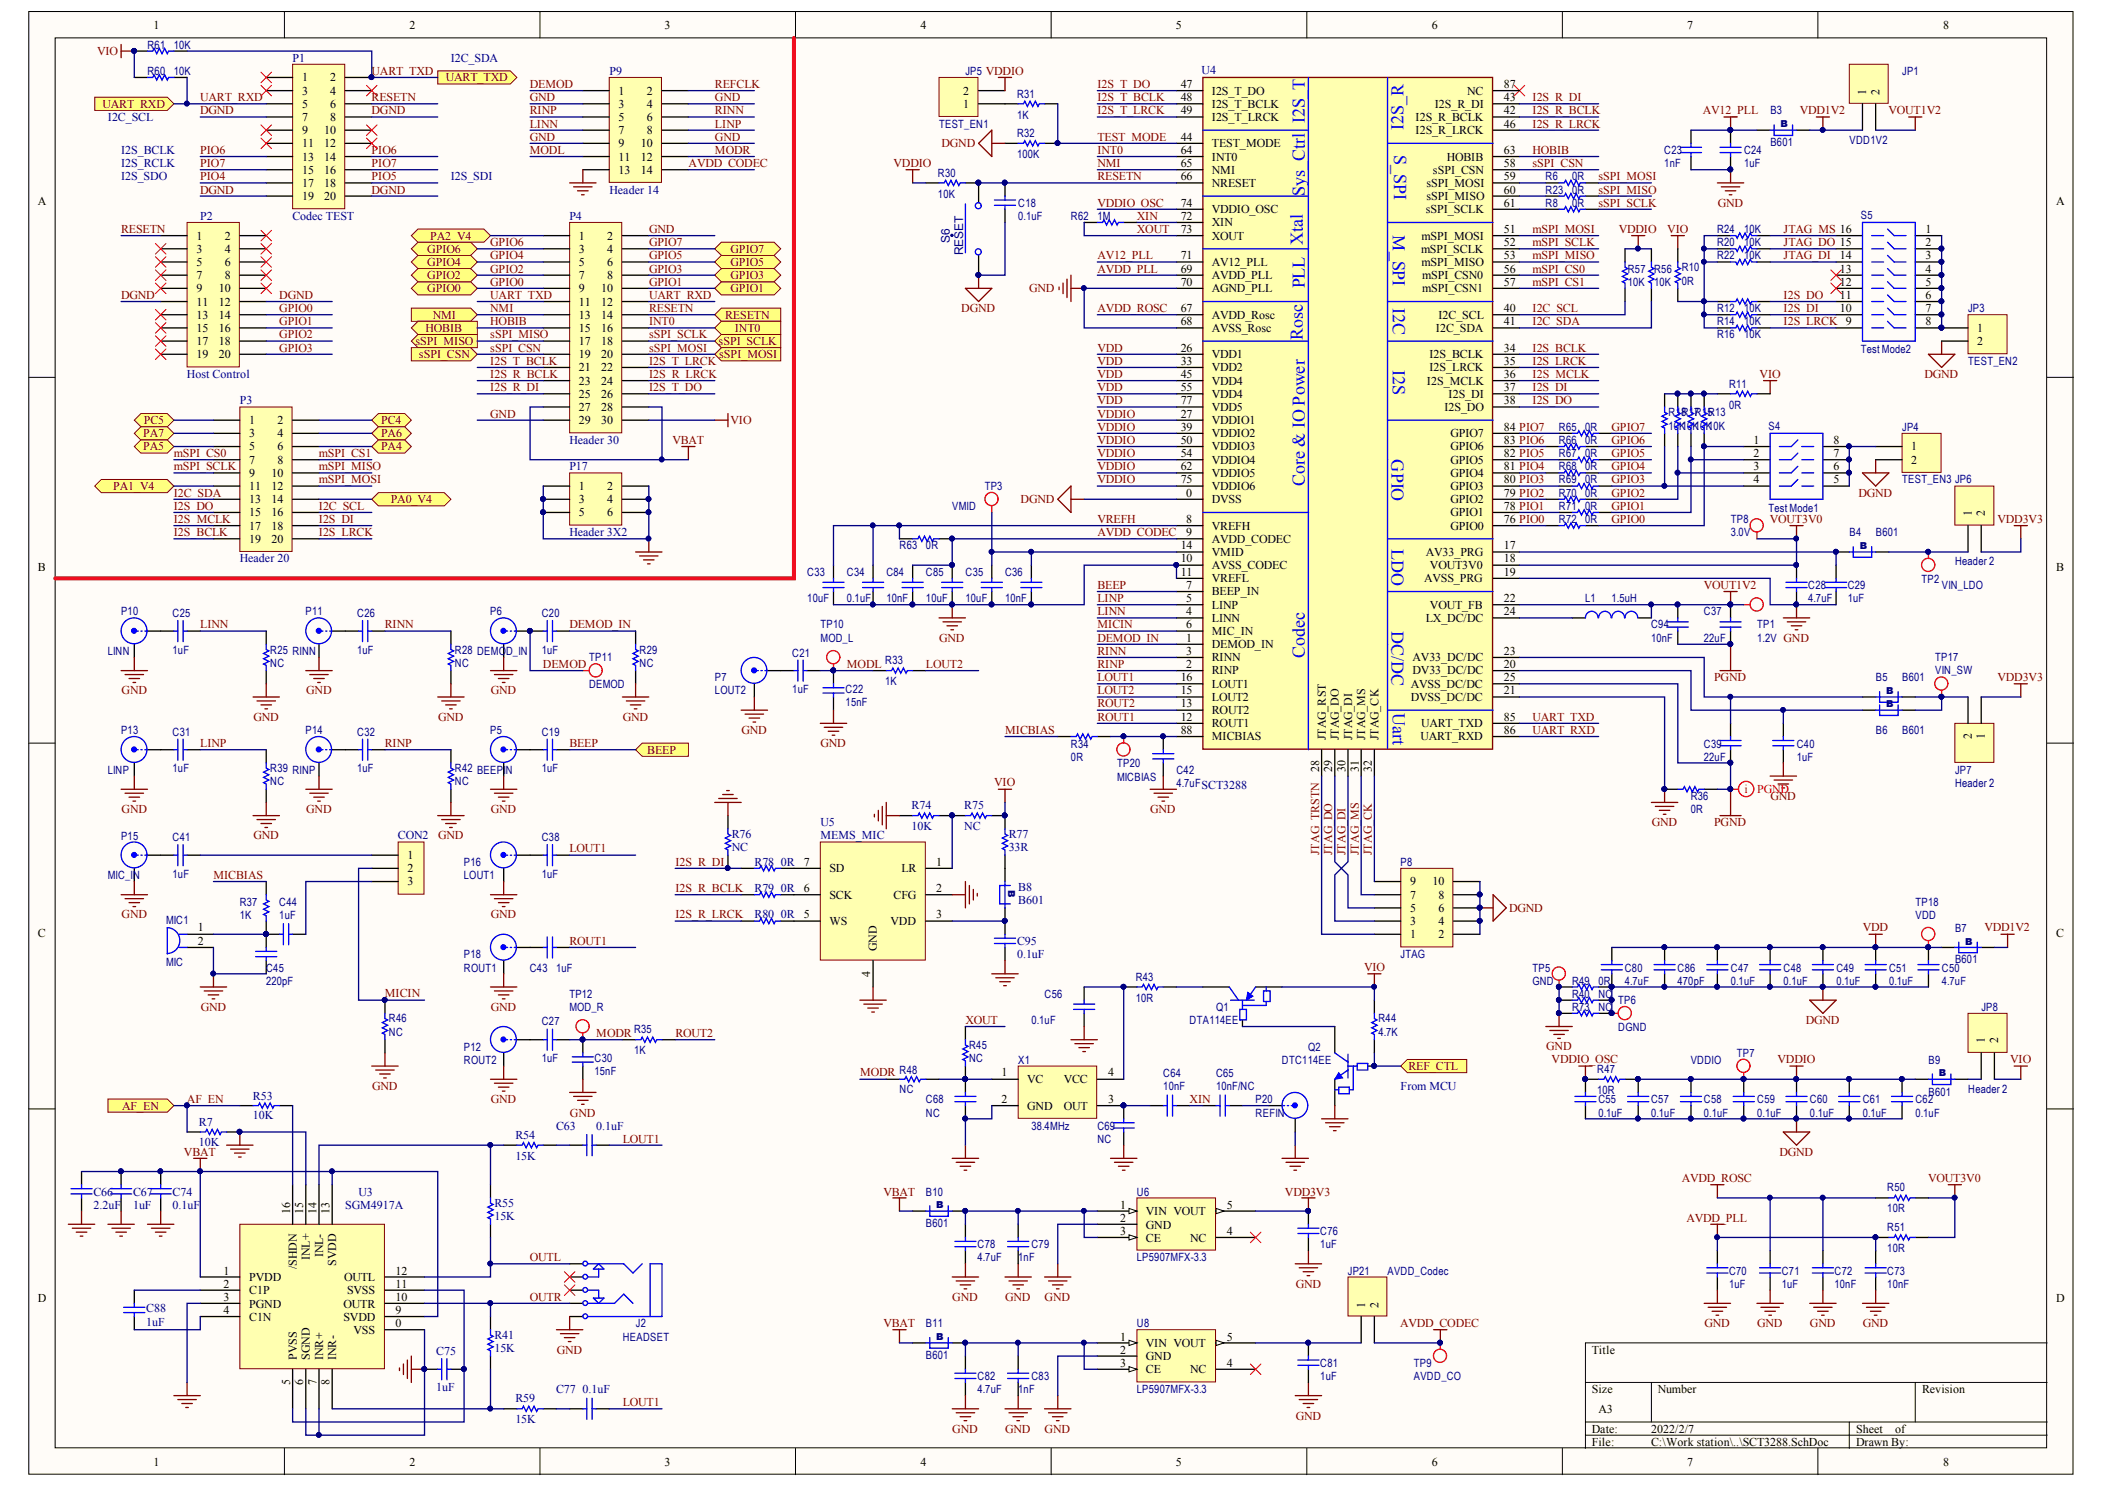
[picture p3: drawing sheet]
<svg xmlns="http://www.w3.org/2000/svg" width="297mm" height="210mm" viewBox="0 0 297 210" stroke-linecap="round" stroke-linejoin="round" font-family="sans-serif">
<defs><g id="words">
<g font-size="2.5" fill="#00f">
<text x="184.1" y="17.4" transform="rotate(-90 184.1 17.4)">I2S_T</text>
<text x="196.7" y="21.9" transform="rotate(90 196.7 21.9)">S_SPI</text>
<text x="198.1" y="18.3" transform="rotate(-90 198.1 18.3)">I2S_R</text>
<text x="184.1" y="27.6" transform="rotate(-90 184.1 27.6)">Sys_Ctrl</text>
<text x="183.9" y="34.6" transform="rotate(-90 183.9 34.6)">Xtal</text>
<text x="196.5" y="33.2" transform="rotate(90 196.5 33.2)">M_SPI</text>
<text x="184.1" y="40.6" transform="rotate(-90 184.1 40.6)">PLL</text>
<text x="183.9" y="47.9" transform="rotate(-90 183.9 47.9)">Rosc</text>
<text x="196.5" y="43.4" transform="rotate(90 196.5 43.4)">I2C</text>
<text x="196.5" y="52.2" transform="rotate(90 196.5 52.2)">I2S</text>
<text x="196.4" y="64.8" transform="rotate(90 196.4 64.8)">GPIO</text>
<text x="184.1" y="68.5" transform="rotate(-90 184.1 68.5)">Core &amp; IO Power</text>
<text x="196.4" y="77.5" transform="rotate(90 196.4 77.5)">LDO</text>
<text x="196.4" y="89.1" transform="rotate(90 196.4 89.1)">DC/DC</text>
<text x="184.1" y="92.8" transform="rotate(-90 184.1 92.8)">Codec</text>
<text x="196.5" y="100.6" transform="rotate(90 196.5 100.6)">Uart</text>
</g>
<g font-size="1.7">
<text x="21.7" y="4.1">1</text>
<text x="57.8" y="4.1">2</text>
<text x="93.8" y="4.1">3</text>
<text x="129.9" y="4.1">4</text>
<text x="165.9" y="4.1">5</text>
<text x="202" y="4.1">6</text>
<text x="238.1" y="4.1">7</text>
<text x="274.2" y="4.1">8</text>
<text x="42.6" y="11.5">1</text>
<text x="46.6" y="11.5">2</text>
<text x="42.6" y="13.4">3</text>
<text x="42.6" y="15.2">5</text>
<text x="42.6" y="17.1">7</text>
<text x="46.6" y="13.4">4</text>
<text x="46.6" y="15.2">6</text>
<text x="46.6" y="17.1">8</text>
<text x="87.3" y="13.4">1</text>
<text x="87.3" y="15.2">3</text>
<text x="87.3" y="17.1">5</text>
<text x="91.3" y="13.4">2</text>
<text x="91.3" y="15.2">4</text>
<text x="91.3" y="17.1">6</text>
<text x="135.9" y="15.2">1</text>
<text x="135.9" y="13.4">2</text>
<text x="166.6" y="12.4">47</text>
<text x="166.6" y="14.3">48</text>
<text x="166.6" y="16.1">49</text>
<text x="171" y="13.4">I2S_T_DO</text>
<text x="171" y="15.2">I2S_T_BCLK</text>
<text x="171" y="17.1">I2S_T_LRCK</text>
<text x="199.8" y="17.1">I2S_R_BCLK</text>
<text x="202.5" y="15.2">I2S_R_DI</text>
<text x="207" y="13.4">NC</text>
<text x="212.2" y="16.1">42</text>
<text x="212.2" y="14.3">43</text>
<text x="212.2" y="12.4">87</text>
<text x="263.4" y="13.4" transform="rotate(-90 263.4 13.4)">1</text>
<text x="265.2" y="13.4" transform="rotate(-90 265.2 13.4)">2</text>
<text x="42.6" y="18.9">9</text>
<text x="42.6" y="20.8">11</text>
<text x="42.6" y="22.6">13</text>
<text x="45.8" y="18.9">10</text>
<text x="45.8" y="20.8">12</text>
<text x="45.8" y="22.6">14</text>
<text x="87.3" y="18.9">7</text>
<text x="87.3" y="20.8">9</text>
<text x="87.3" y="22.6">11</text>
<text x="90.4" y="20.8">10</text>
<text x="90.4" y="22.6">12</text>
<text x="91.3" y="18.9">8</text>
<text x="166.6" y="19.9">44</text>
<text x="166.6" y="21.7">64</text>
<text x="166.6" y="23.6">65</text>
<text x="171" y="20.8">TEST_MODE</text>
<text x="171" y="22.6">INT0</text>
<text x="199.8" y="18.9">I2S_R_LRCK</text>
<text x="204.2" y="22.6">HOBIB</text>
<text x="212.2" y="21.7">63</text>
<text x="212.2" y="18">46</text>
<text x="212.2" y="23.6">58</text>
<text x="5.3" y="28.9">A</text>
<text x="42.6" y="24.5">15</text>
<text x="42.6" y="26.4">17</text>
<text x="42.6" y="28.2">19</text>
<text x="45.8" y="24.5">16</text>
<text x="45.8" y="26.4">18</text>
<text x="45.8" y="28.2">20</text>
<text x="87.3" y="24.5">13</text>
<text x="90.4" y="24.5">14</text>
<text x="166.6" y="25.4">66</text>
<text x="166.6" y="29.2">74</text>
<text x="171" y="24.5">NMI</text>
<text x="171" y="26.4">NRESET</text>
<text x="201.3" y="26.4">sSPI_MOSI</text>
<text x="201.3" y="28.2">sSPI_MISO</text>
<text x="202.2" y="24.5">sSPI_CSN</text>
<text x="212.2" y="25.4">59</text>
<text x="212.2" y="27.3">60</text>
<text x="212.2" y="29.2">61</text>
<text x="290.2" y="28.9">A</text>
<text x="27.7" y="33.8">1</text>
<text x="27.7" y="35.7">3</text>
<text x="31.7" y="33.8">2</text>
<text x="31.7" y="35.7">4</text>
<text x="81.7" y="33.8">1</text>
<text x="81.7" y="35.7">3</text>
<text x="85.7" y="33.8">2</text>
<text x="85.7" y="35.7">4</text>
<text x="166.6" y="31">72</text>
<text x="166.6" y="32.9">73</text>
<text x="171" y="31.9">XIN</text>
<text x="171" y="33.8">XOUT</text>
<text x="171" y="30.1">VDDIO_OSC</text>
<text x="200.5" y="35.7">mSPI_SCLK</text>
<text x="200.6" y="33.8">mSPI_MOSI</text>
<text x="201.2" y="30.1">sSPI_SCLK</text>
<text x="212.2" y="34.7">52</text>
<text x="212.2" y="32.9">51</text>
<text x="271.7" y="32.9">1</text>
<text x="271.7" y="34.7">2</text>
<text x="27.7" y="37.5">5</text>
<text x="27.7" y="39.4">7</text>
<text x="27.7" y="41.2">9</text>
<text x="30.9" y="41.2">10</text>
<text x="31.7" y="37.5">6</text>
<text x="31.7" y="39.4">8</text>
<text x="81.7" y="37.5">5</text>
<text x="81.7" y="39.4">7</text>
<text x="81.7" y="41.2">9</text>
<text x="84.8" y="41.2">10</text>
<text x="85.7" y="37.5">6</text>
<text x="85.7" y="39.4">8</text>
<text x="166.6" y="38.4">69</text>
<text x="166.6" y="40.3">70</text>
<text x="166.6" y="36.6">71</text>
<text x="171" y="39.4">AVDD_PLL</text>
<text x="171" y="41.2">AGND_PLL</text>
<text x="171" y="37.5">AV12_PLL</text>
<text x="200.6" y="37.5">mSPI_MISO</text>
<text x="200.7" y="39.4">mSPI_CSN0</text>
<text x="200.7" y="41.2">mSPI_CSN1</text>
<text x="212.2" y="36.6">53</text>
<text x="212.2" y="38.4">56</text>
<text x="212.2" y="40.3">57</text>
<text x="259.6" y="36.6">14</text>
<text x="259.6" y="38.4">13</text>
<text x="259.6" y="40.3">12</text>
<text x="271.7" y="36.6">3</text>
<text x="271.7" y="38.4">4</text>
<text x="271.7" y="40.3">5</text>
<text x="27.7" y="43.1">11</text>
<text x="27.7" y="45">13</text>
<text x="27.7" y="46.8">15</text>
<text x="30.9" y="43.1">12</text>
<text x="30.9" y="45">14</text>
<text x="30.9" y="46.8">16</text>
<text x="81.7" y="43.1">11</text>
<text x="81.7" y="45">13</text>
<text x="81.7" y="46.8">15</text>
<text x="84.8" y="43.1">12</text>
<text x="84.8" y="45">14</text>
<text x="84.8" y="46.8">16</text>
<text x="166.6" y="44">67</text>
<text x="166.6" y="45.9">68</text>
<text x="171" y="45">AVDD_Rosc</text>
<text x="171" y="46.8">AVSS_Rosc</text>
<text x="202.6" y="46.8">I2C_SDA</text>
<text x="203" y="45">I2C_SCL</text>
<text x="212.2" y="44">40</text>
<text x="212.2" y="45.9">41</text>
<text x="259.6" y="42.2">11</text>
<text x="259.6" y="44">10</text>
<text x="271.7" y="42.2">6</text>
<text x="271.7" y="44">7</text>
<text x="271.7" y="45.9">8</text>
<text x="279" y="46.8">1</text>
<text x="27.7" y="48.7">17</text>
<text x="27.7" y="50.5">19</text>
<text x="30.9" y="48.7">18</text>
<text x="30.9" y="50.5">20</text>
<text x="81.7" y="48.7">17</text>
<text x="81.7" y="50.5">19</text>
<text x="81.7" y="52.4">21</text>
<text x="84.8" y="48.7">18</text>
<text x="84.8" y="50.5">20</text>
<text x="84.8" y="52.4">22</text>
<text x="166.6" y="49.6">26</text>
<text x="166.6" y="51.5">33</text>
<text x="166.6" y="53.3">45</text>
<text x="171" y="50.5">VDD1</text>
<text x="171" y="52.4">VDD2</text>
<text x="201.7" y="50.5">I2S_BCLK</text>
<text x="201.7" y="52.4">I2S_LRCK</text>
<text x="212.2" y="49.6">34</text>
<text x="212.2" y="51.5">35</text>
<text x="212.2" y="53.3">36</text>
<text x="279" y="48.7">2</text>
<text x="35.2" y="59.8">1</text>
<text x="39.2" y="59.8">2</text>
<text x="81.7" y="54.3">23</text>
<text x="81.7" y="56.1">25</text>
<text x="81.7" y="58">27</text>
<text x="81.7" y="59.8">29</text>
<text x="84.8" y="54.3">24</text>
<text x="84.8" y="56.1">26</text>
<text x="84.8" y="58">28</text>
<text x="84.8" y="59.8">30</text>
<text x="166.6" y="58.9">27</text>
<text x="166.6" y="55.2">55</text>
<text x="166.6" y="57">77</text>
<text x="171" y="59.8">VDDIO1</text>
<text x="171" y="56.1">VDD4</text>
<text x="171" y="58">VDD5</text>
<text x="171" y="54.3">VDD4</text>
<text x="201.4" y="54.3">I2S_MCLK</text>
<text x="203.8" y="58">I2S_DO</text>
<text x="204.4" y="56.1">I2S_DI</text>
<text x="212.2" y="55.2">37</text>
<text x="212.2" y="57">38</text>
<text x="35.2" y="61.7">3</text>
<text x="35.2" y="63.5">5</text>
<text x="35.2" y="65.4">7</text>
<text x="39.2" y="61.7">4</text>
<text x="39.2" y="63.5">6</text>
<text x="39.2" y="65.4">8</text>
<text x="166.6" y="60.8">39</text>
<text x="166.6" y="62.6">50</text>
<text x="166.6" y="64.5">54</text>
<text x="171" y="61.7">VDDIO2</text>
<text x="171" y="63.5">VDDIO3</text>
<text x="171" y="65.4">VDDIO4</text>
<text x="204.7" y="65.4">GPIO5</text>
<text x="204.7" y="63.5">GPIO6</text>
<text x="204.7" y="61.7">GPIO7</text>
<text x="212.2" y="64.5">82 PIO5</text>
<text x="212.2" y="62.6">83 PIO6</text>
<text x="212.2" y="60.8">84 PIO7</text>
<text x="247.5" y="62.6">1</text>
<text x="247.5" y="64.5">2</text>
<text x="258.7" y="64.5">7</text>
<text x="258.7" y="62.6">8</text>
<text x="269.7" y="63.5">1</text>
<text x="269.7" y="65.4">2</text>
<text x="35.2" y="67.3">9</text>
<text x="35.2" y="69.1">11</text>
<text x="35.2" y="71">13</text>
<text x="38.3" y="67.3">10</text>
<text x="38.3" y="69.1">12</text>
<text x="38.3" y="71">14</text>
<text x="81.7" y="69.1">1</text>
<text x="81.7" y="71">3</text>
<text x="85.7" y="69.1">2</text>
<text x="85.7" y="71">4</text>
<text x="166.6" y="68.2">75</text>
<text x="166.6" y="66.3">62</text>
<text x="167.4" y="70.1">0</text>
<text x="171" y="69.1">VDDIO6</text>
<text x="171" y="67.3">VDDIO5</text>
<text x="171" y="71">DVSS</text>
<text x="204.7" y="71">GPIO2</text>
<text x="204.7" y="69.1">GPIO3</text>
<text x="204.7" y="67.3">GPIO4</text>
<text x="212.2" y="71.9">78 PIO1</text>
<text x="212.2" y="70.1">79 PIO2</text>
<text x="212.2" y="68.2">80 PIO3</text>
<text x="212.2" y="66.3">81 PIO4</text>
<text x="247.5" y="66.3">3</text>
<text x="247.5" y="68.2">4</text>
<text x="258.7" y="68.2">5</text>
<text x="258.7" y="66.3">6</text>
<text x="35.2" y="72.8">15</text>
<text x="35.2" y="74.7">17</text>
<text x="35.2" y="76.6">19</text>
<text x="38.3" y="72.8">16</text>
<text x="38.3" y="74.7">18</text>
<text x="38.3" y="76.6">20</text>
<text x="81.7" y="72.8">5</text>
<text x="85.7" y="72.8">6</text>
<text x="166.6" y="77.5">14</text>
<text x="167.4" y="75.6">9</text>
<text x="167.4" y="73.8">8</text>
<text x="171" y="76.6">AVDD_CODEC</text>
<text x="171" y="74.7">VREFH</text>
<text x="204.7" y="74.7">GPIO0</text>
<text x="204.7" y="72.8">GPIO1</text>
<text x="212.2" y="73.8">76 PIO0</text>
<text x="212.2" y="77.5">17</text>
<text x="278.2" y="72.8" transform="rotate(-90 278.2 72.8)">1</text>
<text x="280.1" y="72.8" transform="rotate(-90 280.1 72.8)">2</text>
<text x="5.3" y="80.5">B</text>
<text x="166.6" y="79.3">10</text>
<text x="166.6" y="81.2">11</text>
<text x="167.4" y="83.1">7</text>
<text x="171" y="80.3">AVSS_CODEC</text>
<text x="171" y="78.4">VMID</text>
<text x="171" y="84">BEEP_IN</text>
<text x="171" y="82.1">VREFL</text>
<text x="200.9" y="82.1">AVSS_PRG</text>
<text x="201.2" y="78.4">AV33_PRG</text>
<text x="201.8" y="80.3">VOUT3V0</text>
<text x="212.2" y="79.3">18</text>
<text x="212.2" y="81.2">19</text>
<text x="290.2" y="80.5">B</text>
<text x="167.4" y="84.9">5</text>
<text x="167.4" y="86.8">4</text>
<text x="167.4" y="88.6">6</text>
<text x="171" y="85.9">LINP</text>
<text x="171" y="87.7">LINN</text>
<text x="171" y="89.6">MIC_IN</text>
<text x="201.2" y="87.7">LX_DC/DC</text>
<text x="201.8" y="85.9">VOUT_FB</text>
<text x="212.2" y="86.8">24</text>
<text x="212.2" y="84.9">22</text>
<text x="167.4" y="90.5">1</text>
<text x="167.4" y="92.4">3</text>
<text x="167.4" y="94.2">2</text>
<text x="171" y="91.4">DEMOD_IN</text>
<text x="171" y="93.3">RINN</text>
<text x="171" y="95.1">RINP</text>
<text x="199.3" y="95.1">DV33_DC/DC</text>
<text x="199.3" y="93.3">AV33_DC/DC</text>
<text x="212.2" y="94.2">20</text>
<text x="212.2" y="92.4">23</text>
<text x="166.6" y="96.1">16</text>
<text x="166.6" y="97.9">15</text>
<text x="166.6" y="99.8">13</text>
<text x="166.6" y="101.7">12</text>
<text x="171" y="97">LOUT1</text>
<text x="171" y="98.9">LOUT2</text>
<text x="171" y="100.7">ROUT2</text>
<text x="199.1" y="98.9">DVSS_DC/DC</text>
<text x="199.1" y="97">AVSS_DC/DC</text>
<text x="212.2" y="101.7">85</text>
<text x="212.2" y="97.9">21</text>
<text x="212.2" y="96.1">25</text>
<text x="166.6" y="103.5">88</text>
<text x="171" y="104.4">MICBIAS</text>
<text x="171" y="102.6">ROUT1</text>
<text x="187.1" y="104.4" transform="rotate(-90 187.1 104.4)">JTAG_RST</text>
<text x="188.9" y="104.4" transform="rotate(-90 188.9 104.4)">JTAG_DO</text>
<text x="190.8" y="104.4" transform="rotate(-90 190.8 104.4)">JTAG_DI</text>
<text x="192.7" y="104.4" transform="rotate(-90 192.7 104.4)">JTAG_MS</text>
<text x="194.5" y="104.4" transform="rotate(-90 194.5 104.4)">JTAG_CK</text>
<text x="200.4" y="104.4">UART_RXD</text>
<text x="200.5" y="102.6">UART_TXD</text>
<text x="212.2" y="103.5">86</text>
<text x="278.2" y="104.2" transform="rotate(-90 278.2 104.2)">2</text>
<text x="280.1" y="104.2" transform="rotate(-90 280.1 104.2)">1</text>
<text x="186.1" y="108.9" transform="rotate(-90 186.1 108.9)">28</text>
<text x="188" y="108.9" transform="rotate(-90 188 108.9)">29</text>
<text x="189.9" y="108.9" transform="rotate(-90 189.9 108.9)">30</text>
<text x="191.7" y="108.9" transform="rotate(-90 191.7 108.9)">31</text>
<text x="193.6" y="108.9" transform="rotate(-90 193.6 108.9)">32</text>
<text x="57.5" y="121.2">1</text>
<text x="57.5" y="123">2</text>
<text x="57.5" y="124.9">3</text>
<text x="113.4" y="125.8">6</text>
<text x="113.4" y="122.1">7</text>
<text x="117" y="123">SD</text>
<text x="127.2" y="123">LR</text>
<text x="132.1" y="122.1">1</text>
<text x="132.1" y="125.8">2</text>
<text x="199" y="124.9">9</text>
<text x="202.1" y="124.9">10</text>
<text x="27.9" y="131.4">1</text>
<text x="113.4" y="129.5">5</text>
<text x="117" y="130.5">WS</text>
<text x="117" y="126.7">SCK</text>
<text x="125.7" y="130.5">VDD</text>
<text x="126.1" y="126.7">CFG</text>
<text x="132.1" y="129.5">3</text>
<text x="199" y="130.5">3</text>
<text x="199" y="128.6">5</text>
<text x="199" y="126.7">7</text>
<text x="203" y="130.5">4</text>
<text x="203" y="128.6">6</text>
<text x="203" y="126.7">8</text>
<text x="5.3" y="132.2">C</text>
<text x="27.9" y="133.3">2</text>
<text x="122.8" y="137.8" transform="rotate(-90 122.8 137.8)">4</text>
<text x="123.7" y="134.2" transform="rotate(-90 123.7 134.2)">GND</text>
<text x="199" y="132.3">1</text>
<text x="203" y="132.3">2</text>
<text x="290.2" y="132.2">C</text>
<text x="280.1" y="147.2" transform="rotate(-90 280.1 147.2)">1</text>
<text x="282" y="147.2" transform="rotate(-90 282 147.2)">2</text>
<text x="141.3" y="151.8">1</text>
<text x="141.3" y="155.6">2</text>
<text x="145" y="152.8">VC</text>
<text x="150.1" y="152.8">VCC</text>
<text x="156.4" y="155.6">3</text>
<text x="156.4" y="151.8">4</text>
<text x="145" y="156.6">GND</text>
<text x="150.1" y="156.6">OUT</text>
<text x="40.9" y="171.2" transform="rotate(-90 40.9 171.2)">16</text>
<text x="42.8" y="171.2" transform="rotate(-90 42.8 171.2)">15</text>
<text x="44.7" y="171.2" transform="rotate(-90 44.7 171.2)">14</text>
<text x="46.5" y="171.2" transform="rotate(-90 46.5 171.2)">13</text>
<text x="158.1" y="170.5">1</text>
<text x="158.1" y="172.4">2</text>
<text x="161.7" y="171.4">VIN VOUT</text>
<text x="161.7" y="173.3">GND</text>
<text x="173.1" y="170.5">5</text>
<text x="31.5" y="179.8">1</text>
<text x="41.9" y="179" transform="rotate(-90 41.9 179)">/SHDN</text>
<text x="43.7" y="177.8" transform="rotate(-90 43.7 177.8)">INL+</text>
<text x="45.6" y="177.4" transform="rotate(-90 45.6 177.4)">INL-</text>
<text x="47.4" y="178.5" transform="rotate(-90 47.4 178.5)">SVDD</text>
<text x="55.8" y="179.8">12</text>
<text x="158.1" y="174.2">3</text>
<text x="161.7" y="175.2">CE</text>
<text x="168" y="175.2">NC</text>
<text x="173.1" y="174.2">4</text>
<text x="5.3" y="183.7">D</text>
<text x="31.5" y="181.7">2</text>
<text x="31.5" y="183.5">3</text>
<text x="31.5" y="185.4">4</text>
<text x="35.2" y="180.7">PVDD</text>
<text x="35.2" y="182.6">C1P</text>
<text x="35.2" y="184.5">PGND</text>
<text x="48.5" y="184.5">OUTR</text>
<text x="48.5" y="180.7">OUTL</text>
<text x="49" y="182.6">SVSS</text>
<text x="55.8" y="185.4">9</text>
<text x="55.8" y="183.5">10</text>
<text x="55.8" y="181.7">11</text>
<text x="192.7" y="184.5" transform="rotate(-90 192.7 184.5)">1</text>
<text x="194.5" y="184.5" transform="rotate(-90 194.5 184.5)">2</text>
<text x="290.2" y="183.7">D</text>
<text x="35.2" y="186.3">C1N</text>
<text x="41.9" y="191.9" transform="rotate(-90 41.9 191.9)">PVSS</text>
<text x="43.7" y="191.9" transform="rotate(-90 43.7 191.9)">SGND</text>
<text x="45.6" y="191.9" transform="rotate(-90 45.6 191.9)">INR+</text>
<text x="47.4" y="191.9" transform="rotate(-90 47.4 191.9)">INR-</text>
<text x="48.5" y="186.3">SVDD</text>
<text x="49.9" y="188.2">VSS</text>
<text x="55.8" y="187.2">0</text>
<text x="158.1" y="189.1">1</text>
<text x="158.1" y="191">2</text>
<text x="161.7" y="190">VIN VOUT</text>
<text x="161.7" y="191.9">GND</text>
<text x="173.1" y="189.1">5</text>
<text x="224.6" y="191">Title</text>
<text x="40.9" y="195.4" transform="rotate(-90 40.9 195.4)">5</text>
<text x="42.8" y="195.4" transform="rotate(-90 42.8 195.4)">6</text>
<text x="44.7" y="195.4" transform="rotate(-90 44.7 195.4)">7</text>
<text x="46.5" y="195.4" transform="rotate(-90 46.5 195.4)">8</text>
<text x="158.1" y="192.8">3</text>
<text x="161.7" y="193.7">CE</text>
<text x="168" y="193.7">NC</text>
<text x="173.1" y="192.8">4</text>
<text x="224.6" y="196.5">Size</text>
<text x="233.9" y="196.5">Number</text>
<text x="271.2" y="196.5">Revision</text>
<text x="224.6" y="202.1">Date:</text>
<text x="224.6" y="204">File:</text>
<text x="225.6" y="199.3">A3</text>
<text x="233" y="202.1">2022/2/7</text>
<text x="233" y="204">C:\Work station\..\SCT3288.SchDoc</text>
<text x="261.9" y="202.1">Sheet</text>
<text x="261.9" y="204">Drawn By:</text>
<text x="267.4" y="202.1">of</text>
<text x="21.7" y="206.8">1</text>
<text x="57.8" y="206.8">2</text>
<text x="93.8" y="206.8">3</text>
<text x="129.9" y="206.8">4</text>
<text x="165.9" y="206.8">5</text>
<text x="202" y="206.8">6</text>
<text x="238.1" y="206.8">7</text>
<text x="274.2" y="206.8">8</text>
</g>
<g font-size="1.7" fill="#800000">
<text x="13.7" y="7.8">VIO</text>
<text x="52.4" y="10.6">UART_TXD</text>
<text x="62.9" y="11.5">UART_TXD</text>
<text x="14.5" y="15.2">UART_RXD</text>
<text x="28.2" y="14.3">UART_RXD</text>
<text x="28.2" y="16.1">DGND</text>
<text x="52.4" y="14.3">RESETN</text>
<text x="52.4" y="16.1">DGND</text>
<text x="74.8" y="16.1">RINP</text>
<text x="74.8" y="12.4">DEMOD</text>
<text x="74.8" y="14.3">GND</text>
<text x="100.9" y="16.1">RINN</text>
<text x="100.9" y="12.4">REFCLK</text>
<text x="100.9" y="14.3">GND</text>
<text x="154.9" y="12.4">I2S_T_DO</text>
<text x="154.9" y="14.3">I2S_T_BCLK</text>
<text x="154.9" y="16.1">I2S_T_LRCK</text>
<text x="216.2" y="14.3">I2S_R_DI</text>
<text x="216.2" y="16.1">I2S_R_BCLK</text>
<text x="240.3" y="16.1">AV12_PLL</text>
<text x="254" y="16.1">VDD1V2</text>
<text x="266.5" y="16.1">VOUT1V2</text>
<text x="28.2" y="23.6">PIO7</text>
<text x="28.2" y="21.7">PIO6</text>
<text x="52.4" y="21.7">PIO6</text>
<text x="52.4" y="23.6">PIO7</text>
<text x="74.8" y="18">LINN</text>
<text x="74.8" y="21.7">MODL</text>
<text x="74.8" y="19.9">GND</text>
<text x="97.2" y="23.6">AVDD_CODEC</text>
<text x="100.9" y="18">LINP</text>
<text x="100.9" y="21.7">MODR</text>
<text x="100.9" y="19.9">GND</text>
<text x="126.1" y="23.6">VDDIO</text>
<text x="132.9" y="20.8">DGND</text>
<text x="154.9" y="21.7">INT0</text>
<text x="154.9" y="23.6">NMI</text>
<text x="154.9" y="19.9">TEST_MODE</text>
<text x="216.2" y="23.6">sSPI_CSN</text>
<text x="216.2" y="21.7">HOBIB</text>
<text x="216.2" y="18">I2S_R_LRCK</text>
<text x="28.2" y="25.4">PIO4</text>
<text x="28.2" y="27.3">DGND</text>
<text x="52.4" y="25.4">PIO5</text>
<text x="52.4" y="27.3">DGND</text>
<text x="154.9" y="25.4">RESETN</text>
<text x="154.9" y="29.2">VDDIO_OSC</text>
<text x="225.6" y="25.4">sSPI_MOSI</text>
<text x="225.6" y="27.3">sSPI_MISO</text>
<text x="225.6" y="29.2">sSPI_SCLK</text>
<text x="242.4" y="29.2">GND</text>
<text x="17.1" y="32.9">RESETN</text>
<text x="60.3" y="35.7">GPIO6</text>
<text x="60.7" y="33.8">PA2_V4</text>
<text x="69.2" y="34.7">GPIO6</text>
<text x="91.6" y="34.7">GPIO7</text>
<text x="91.6" y="32.9">GND</text>
<text x="103.1" y="35.7">GPIO7</text>
<text x="160.4" y="32.9">XOUT</text>
<text x="160.4" y="31">XIN</text>
<text x="216.2" y="32.9">mSPI_MOSI</text>
<text x="216.2" y="34.7">mSPI_SCLK</text>
<text x="228.4" y="32.9">VDDIO</text>
<text x="235.3" y="32.9">VIO</text>
<text x="251.7" y="32.9">JTAG_MS 16</text>
<text x="251.7" y="34.7">JTAG_DO 15</text>
<text x="60.3" y="41.2">GPIO0</text>
<text x="60.3" y="39.4">GPIO2</text>
<text x="60.3" y="37.5">GPIO4</text>
<text x="69.2" y="40.3">GPIO0</text>
<text x="69.2" y="38.4">GPIO2</text>
<text x="69.2" y="36.6">GPIO4</text>
<text x="91.6" y="40.3">GPIO1</text>
<text x="91.6" y="38.4">GPIO3</text>
<text x="91.6" y="36.6">GPIO5</text>
<text x="103.1" y="41.2">GPIO1</text>
<text x="103.1" y="39.4">GPIO3</text>
<text x="103.1" y="37.5">GPIO5</text>
<text x="145.2" y="41.2">GND</text>
<text x="154.9" y="38.4">AVDD_PLL</text>
<text x="154.9" y="36.6">AV12_PLL</text>
<text x="216.2" y="36.6">mSPI_MISO</text>
<text x="216.2" y="38.4">mSPI_CS0</text>
<text x="216.2" y="40.3">mSPI_CS1</text>
<text x="251.7" y="36.6">JTAG_DI</text>
<text x="17.1" y="42.2">DGND</text>
<text x="39.4" y="44">GPIO0</text>
<text x="39.4" y="45.9">GPIO1</text>
<text x="39.4" y="47.7">GPIO2</text>
<text x="39.4" y="42.2">DGND</text>
<text x="60" y="46.8">HOBIB</text>
<text x="61.1" y="45">NMI</text>
<text x="69.2" y="47.7">sSPI_MISO</text>
<text x="69.2" y="45.9">HOBIB</text>
<text x="69.2" y="44">NMI</text>
<text x="69.2" y="42.2">UART_TXD</text>
<text x="91.6" y="47.7">sSPI_SCLK</text>
<text x="91.6" y="45.9">INT0</text>
<text x="91.6" y="44">RESETN</text>
<text x="91.6" y="42.2">UART_RXD</text>
<text x="102.3" y="45">RESETN</text>
<text x="103.7" y="46.8">INT0</text>
<text x="135.7" y="44">DGND</text>
<text x="154.9" y="44">AVDD_ROSC</text>
<text x="216.2" y="44">I2C_SCL</text>
<text x="216.2" y="45.9">I2C_SDA</text>
<text x="251.7" y="45.9">I2S_LRCK 9</text>
<text x="251.7" y="44">I2S_DI</text>
<text x="251.7" y="42.2">I2S_DO</text>
<text x="39.4" y="49.6">GPIO3</text>
<text x="58.6" y="48.7">sSPI_MISO</text>
<text x="59.1" y="50.5">sSPI_CSN</text>
<text x="69.2" y="49.6">sSPI_CSN</text>
<text x="69.2" y="51.5">I2S_T_BCLK</text>
<text x="69.2" y="53.3">I2S_R_BCLK</text>
<text x="91.6" y="49.6">sSPI_MOSI</text>
<text x="91.6" y="51.5">I2S_T_LRCK</text>
<text x="91.6" y="53.3">I2S_R_LRCK</text>
<text x="101.4" y="48.7">sSPI_SCLK</text>
<text x="101.5" y="50.5">sSPI_MOSI</text>
<text x="154.9" y="49.6">VDD</text>
<text x="154.9" y="51.5">VDD</text>
<text x="154.9" y="53.3">VDD</text>
<text x="216.2" y="49.6">I2S_BCLK</text>
<text x="216.2" y="51.5">I2S_LRCK</text>
<text x="216.2" y="53.3">I2S_MCLK</text>
<text x="248.3" y="53.3">VIO</text>
<text x="271.6" y="53.3">DGND</text>
<text x="20.3" y="59.8">PC5</text>
<text x="53.8" y="59.8">PC4</text>
<text x="69.2" y="58.9">GND</text>
<text x="69.2" y="55.2">I2S_R_DI</text>
<text x="91.6" y="55.2">I2S_T_DO</text>
<text x="103.1" y="59.8">VIO</text>
<text x="154.9" y="58.9">VDDIO</text>
<text x="154.9" y="55.2">VDD</text>
<text x="154.9" y="57">VDD</text>
<text x="216.2" y="55.2">I2S_DI</text>
<text x="216.2" y="57">I2S_DO</text>
<text x="20.2" y="61.7">PA7</text>
<text x="20.2" y="63.5">PA5</text>
<text x="24.5" y="64.5">mSPI_CS0</text>
<text x="45" y="64.5">mSPI_CS1</text>
<text x="53.8" y="61.7">PA6</text>
<text x="53.8" y="63.5">PA4</text>
<text x="94.9" y="62.6">VBAT</text>
<text x="154.9" y="60.8">VDDIO</text>
<text x="154.9" y="62.6">VDDIO</text>
<text x="154.9" y="64.5">VDDIO</text>
<text x="227.4" y="64.5">GPIO5</text>
<text x="227.4" y="62.6">GPIO6</text>
<text x="227.4" y="60.8">GPIO7</text>
<text x="16" y="69.1">PA1_V4</text>
<text x="24.5" y="66.3">mSPI_SCLK</text>
<text x="24.5" y="71.9">I2S_DO</text>
<text x="24.5" y="70.1">I2C_SDA</text>
<text x="45" y="68.2">mSPI_MOSI</text>
<text x="45" y="66.3">mSPI_MISO</text>
<text x="45" y="71.9">I2C_SCL</text>
<text x="55.1" y="71">PA0_V4</text>
<text x="144" y="71">DGND</text>
<text x="154.9" y="66.3">VDDIO</text>
<text x="154.9" y="68.2">VDDIO</text>
<text x="227.4" y="71.9">GPIO1</text>
<text x="227.4" y="70.1">GPIO2</text>
<text x="227.4" y="68.2">GPIO3</text>
<text x="227.4" y="66.3">GPIO4</text>
<text x="262.3" y="70.1">DGND</text>
<text x="24.5" y="75.6">I2S_BCLK</text>
<text x="24.5" y="73.8">I2S_MCLK</text>
<text x="45" y="75.6">I2S_LRCK</text>
<text x="45" y="73.8">I2S_DI</text>
<text x="154.9" y="75.6">AVDD_CODEC</text>
<text x="154.9" y="73.8">VREFH</text>
<text x="227.4" y="73.8">GPIO0</text>
<text x="249.7" y="73.8">VOUT3V0</text>
<text x="281.9" y="73.8">VDD3V3</text>
<text x="154.9" y="83.1">BEEP</text>
<text x="240.4" y="83.1">VOUT1V2</text>
<text x="28.2" y="88.6">LINN</text>
<text x="54.3" y="88.6">RINN</text>
<text x="80.3" y="88.6">DEMOD_IN</text>
<text x="154.9" y="84.9">LINP</text>
<text x="154.9" y="86.8">LINN</text>
<text x="154.9" y="88.6">MICIN</text>
<text x="76.6" y="94.2">DEMOD</text>
<text x="119.5" y="94.2">MODL</text>
<text x="130.7" y="94.2">LOUT2</text>
<text x="132.5" y="90.5">GND</text>
<text x="154.9" y="90.5">DEMOD_IN</text>
<text x="154.9" y="92.4">RINN</text>
<text x="154.9" y="94.2">RINP</text>
<text x="17.2" y="97.9">GND</text>
<text x="35.8" y="101.7">GND</text>
<text x="43.2" y="97.9">GND</text>
<text x="61.8" y="101.7">GND</text>
<text x="69.3" y="97.9">GND</text>
<text x="87.9" y="101.7">GND</text>
<text x="154.9" y="96.1">LOUT1</text>
<text x="154.9" y="97.9">LOUT2</text>
<text x="154.9" y="99.8">ROUT2</text>
<text x="154.9" y="101.7">ROUT1</text>
<text x="216.2" y="101.7">UART_TXD</text>
<text x="241.9" y="96.1">PGND</text>
<text x="281.9" y="96.1">VDD3V3</text>
<text x="28.2" y="105.4">LINP</text>
<text x="54.3" y="105.4">RINP</text>
<text x="80.3" y="105.4">BEEP</text>
<text x="91.3" y="106.3">BEEP</text>
<text x="104.6" y="103.5">GND</text>
<text x="115.8" y="105.4">GND</text>
<text x="141.8" y="103.5">MICBIAS</text>
<text x="216.2" y="103.5">UART_RXD</text>
<text x="140.3" y="110.9">VIO</text>
<text x="249.8" y="112.8">GND</text>
<text x="17.2" y="114.7">GND</text>
<text x="35.8" y="118.4">GND</text>
<text x="43.2" y="114.7">GND</text>
<text x="61.8" y="118.4">GND</text>
<text x="69.3" y="114.7">GND</text>
<text x="162.3" y="114.7">GND</text>
<text x="233.1" y="116.5">GND</text>
<text x="241.9" y="116.5">PGND</text>
<text x="30.1" y="124">MICBIAS</text>
<text x="80.3" y="120.2">LOUT1</text>
<text x="95.3" y="122.1">I2S_R_DI</text>
<text x="95.3" y="125.8">I2S_R_BCLK</text>
<text x="186.1" y="120.7" transform="rotate(-90 186.1 120.7)">JTAG_TRSTN</text>
<text x="188" y="120.7" transform="rotate(-90 188 120.7)">JTAG_DO</text>
<text x="189.9" y="120.7" transform="rotate(-90 189.9 120.7)">JTAG_DI</text>
<text x="191.7" y="120.7" transform="rotate(-90 191.7 120.7)">JTAG_MS</text>
<text x="193.6" y="120.7" transform="rotate(-90 193.6 120.7)">JTAG_CK</text>
<text x="17.2" y="129.5">GND</text>
<text x="69.3" y="129.5">GND</text>
<text x="95.3" y="129.5">I2S_R_LRCK</text>
<text x="213" y="128.6">DGND</text>
<text x="262.8" y="131.4">VDD</text>
<text x="280" y="131.4">VDD1V2</text>
<text x="80.3" y="133.3">ROUT1</text>
<text x="192.5" y="137">VIO</text>
<text x="28.3" y="142.5">GND</text>
<text x="54.3" y="140.7">MICIN</text>
<text x="69.3" y="142.5">GND</text>
<text x="84.1" y="146.3">MODR</text>
<text x="95.3" y="146.3">ROUT2</text>
<text x="136.2" y="144.4">XOUT</text>
<text x="218.2" y="148.1">GND</text>
<text x="219" y="150">VDDIO_OSC</text>
<text x="250.8" y="150">VDDIO</text>
<text x="254.8" y="144.4">DGND</text>
<text x="283.7" y="150">VIO</text>
<text x="26.4" y="155.6">AF_EN</text>
<text x="52.5" y="153.7">GND</text>
<text x="69.3" y="155.6">GND</text>
<text x="121.4" y="151.8">MODR R48</text>
<text x="167.9" y="155.6">XIN</text>
<text x="198.7" y="150.9">REF_CTL</text>
<text x="17.3" y="156.6">AF_EN</text>
<text x="80.4" y="157.5">GND</text>
<text x="87.9" y="161.2">LOUT1</text>
<text x="26" y="163.1">VBAT</text>
<text x="237.3" y="166.8">AVDD_ROSC</text>
<text x="251.1" y="163.1">DGND</text>
<text x="272.1" y="166.8">VOUT3V0</text>
<text x="124.7" y="168.7">VBAT</text>
<text x="181.3" y="168.7">VDD3V3</text>
<text x="238" y="172.4">AVDD_PLL</text>
<text x="74.8" y="177.9">OUTL</text>
<text x="74.8" y="183.5">OUTR</text>
<text x="134.4" y="183.5">GND</text>
<text x="141.8" y="183.5">GND</text>
<text x="147.4" y="183.5">GND</text>
<text x="182.8" y="181.7">GND</text>
<text x="78.6" y="191">GND</text>
<text x="124.7" y="187.2">VBAT</text>
<text x="197.6" y="187.2">AVDD_CODEC</text>
<text x="240.5" y="187.2">GND</text>
<text x="248" y="187.2">GND</text>
<text x="255.4" y="187.2">GND</text>
<text x="262.8" y="187.2">GND</text>
<text x="87.9" y="198.4">LOUT1</text>
<text x="134.4" y="202.1">GND</text>
<text x="141.8" y="202.1">GND</text>
<text x="147.4" y="202.1">GND</text>
<text x="182.8" y="200.3">GND</text>
</g>
<g font-size="1.7" fill="#000080">
<text x="41.3" y="8.7">P1</text>
<text x="63.6" y="8.7">I2C_SDA</text>
<text x="86" y="10.6">P9</text>
<text x="169.6" y="10.4">U4</text>
<text x="15.2" y="17.1">I2C_SCL</text>
<text x="17.1" y="21.7">I2S_BCLK</text>
<text x="17.1" y="23.6">I2S_RCLK</text>
<text x="17.1" y="25.4">I2S_SDO</text>
<text x="63.6" y="25.4">I2S_SDI</text>
<text x="86" y="27.3">Header 14</text>
<text x="28.2" y="31">P2</text>
<text x="41.3" y="31">Codec TEST</text>
<text x="80.3" y="31">P4</text>
<text x="134" y="34.2" transform="rotate(-90 134 34.2)">S6</text>
<text x="135.9" y="36" transform="rotate(-90 135.9 36)">RESET</text>
<text x="26.4" y="53.3">Host Control</text>
<text x="33.8" y="57">P3</text>
<text x="80.3" y="62.6">Header 30</text>
<text x="80.3" y="66.3">P17</text>
<text x="80.3" y="75.6">Header 3X2</text>
<text x="33.8" y="79.3">Header 20</text>
<text x="56.2" y="118.4">CON2</text>
<text x="103.3" y="118.2">R76</text>
<text x="115.8" y="116.5">U5</text>
<text x="115.8" y="118.4">MEMS_MIC</text>
<text x="128.6" y="114.2">R74</text>
<text x="128.6" y="117.1">10K</text>
<text x="136.1" y="114.2">R75</text>
<text x="136.1" y="117.1">NC</text>
<text x="142.3" y="118.2">R77</text>
<text x="103.3" y="120.1">NC</text>
<text x="106.5" y="125.8">R79</text>
<text x="106.5" y="122.1">R78</text>
<text x="110.2" y="125.8">0R</text>
<text x="110.2" y="122.1">0R</text>
<text x="142.3" y="120.1">33R</text>
<text x="143.7" y="125.6">B8</text>
<text x="106.5" y="129.5">R80</text>
<text x="110.2" y="129.5">0R</text>
<text x="143.7" y="127.5">B601</text>
<text x="143.5" y="133.3">C95</text>
<text x="143.5" y="135.1">0.1uF</text>
<text x="35.7" y="155.2">R53</text>
<text x="197.6" y="153.7">From MCU</text>
<text x="28.1" y="158.8">R7</text>
<text x="28.1" y="161.7">10K</text>
<text x="35.7" y="157.8">10K</text>
<text x="72.7" y="160.6">R54</text>
<text x="78.5" y="159.4">C63</text>
<text x="84.1" y="159.4">0.1uF</text>
<text x="72.7" y="163.6">15K</text>
<text x="13.2" y="168.7">C66</text>
<text x="13.2" y="170.5">2.2uF</text>
<text x="18.8" y="168.7">C67</text>
<text x="18.8" y="170.5">1uF</text>
<text x="24.4" y="168.7">C74</text>
<text x="24.4" y="170.5">0.1uF</text>
<text x="48.7" y="170.5">SGM4917A</text>
<text x="50.6" y="168.7">U3</text>
<text x="69.8" y="170.3">R55</text>
<text x="69.8" y="172.1">15K</text>
<text x="20.6" y="185.1">C88</text>
<text x="20.6" y="187">1uF</text>
<text x="61.6" y="191.1">C75</text>
<text x="69.8" y="188.8">R41</text>
<text x="69.8" y="190.7">15K</text>
<text x="61.6" y="196.3">1uF</text>
<text x="72.7" y="197.8">R59</text>
<text x="78.5" y="196.5">C77</text>
<text x="82.2" y="196.5">0.1uF</text>
<text x="72.7" y="200.8">15K</text>
</g>
<g font-size="1.7" fill="#f00">
<text x="246.2" y="111.9">i</text>
<text x="248" y="111.9">PGND</text>
</g>
<g font-size="1.6" fill="#000080">
<text x="20.8" y="6.8">R61</text>
<text x="20.8" y="10.6">R60</text>
<text x="24.5" y="6.8">10K</text>
<text x="24.5" y="10.6">10K</text>
<text x="136.2" y="10.6">JP5 VDDIO</text>
<text x="268.4" y="10.6">JP1</text>
<text x="143.5" y="13.8">R31</text>
<text x="143.5" y="16.7">1K</text>
<text x="249.8" y="16.1">B3</text>
<text x="132.5" y="18">TEST_EN1</text>
<text x="143.5" y="19.4">R32</text>
<text x="143.5" y="22.3">100K</text>
<text x="234.9" y="21.7">C23</text>
<text x="234.9" y="23.6">1nF</text>
<text x="246.1" y="21.7">C24</text>
<text x="246.1" y="23.6">1uF</text>
<text x="249.8" y="20.6">B601</text>
<text x="261" y="20.3">VDD1V2</text>
<text x="132.4" y="24.9">R30</text>
<text x="132.4" y="27.9">10K</text>
<text x="143.7" y="29.2">C18</text>
<text x="218.1" y="25.4">R6</text>
<text x="218.1" y="27.3">R23</text>
<text x="218.1" y="29.2">R8</text>
<text x="221.8" y="25.4">0R</text>
<text x="221.8" y="27.3">0R</text>
<text x="221.8" y="29.2">0R</text>
<text x="143.7" y="31">0.1uF</text>
<text x="151.1" y="31">R62</text>
<text x="154.9" y="31">1M</text>
<text x="242.3" y="32.9">R24</text>
<text x="242.3" y="34.7">R20</text>
<text x="246.1" y="32.9">10K</text>
<text x="246.1" y="34.7">10K</text>
<text x="262.6" y="30.8">S5</text>
<text x="229.7" y="38.4">R57</text>
<text x="229.7" y="40.3">10K</text>
<text x="233.4" y="38.4">R56</text>
<text x="233.4" y="40.3">10K</text>
<text x="237.3" y="38.3">R10</text>
<text x="237.3" y="40.1">0R</text>
<text x="242.3" y="36.6">R22</text>
<text x="246.1" y="36.6">10K</text>
<text x="242.3" y="47.7">R16</text>
<text x="242.3" y="45.9">R14</text>
<text x="242.3" y="44">R12</text>
<text x="246.1" y="47.7">10K</text>
<text x="246.1" y="45.9">10K</text>
<text x="246.1" y="44">10K</text>
<text x="277.7" y="44">JP3</text>
<text x="262.6" y="49.8">Test Mode2</text>
<text x="277.7" y="51.5">TEST_EN2</text>
<text x="235.4" y="58.7">R18R17R15R13</text>
<text x="244" y="54.7">R11</text>
<text x="244" y="57.6">0R</text>
<text x="220" y="60.8">R65</text>
<text x="220" y="62.6">R66</text>
<text x="220" y="64.5">R67</text>
<text x="223.7" y="60.8">0R</text>
<text x="223.7" y="62.6">0R</text>
<text x="223.7" y="64.5">0R</text>
<text x="235.4" y="60.6">10K10K10K10K</text>
<text x="249.6" y="60.6">S4</text>
<text x="268.4" y="60.8">JP4</text>
<text x="134.4" y="71.9">VMID</text>
<text x="139" y="69.1">TP3</text>
<text x="220" y="66.3">R68</text>
<text x="220" y="68.2">R69</text>
<text x="220" y="70.1">R70</text>
<text x="220" y="71.9">R71</text>
<text x="223.7" y="66.3">0R</text>
<text x="223.7" y="68.2">0R</text>
<text x="223.7" y="70.1">0R</text>
<text x="223.7" y="71.9">0R</text>
<text x="268.4" y="68.2">TEST_EN3 JP6</text>
<text x="126.9" y="77.5">R63</text>
<text x="130.7" y="77.5">0R</text>
<text x="220" y="73.8">R72</text>
<text x="223.7" y="73.8">0R</text>
<text x="244.2" y="73.8">TP8</text>
<text x="244.2" y="75.6">3.0V</text>
<text x="249.6" y="72.2">Test Mode1</text>
<text x="261" y="75.6">B4</text>
<text x="264.7" y="75.6">B601</text>
<text x="113.9" y="81.2">C33</text>
<text x="119.5" y="81.2">C34</text>
<text x="125.1" y="81.2">C84</text>
<text x="130.7" y="81.2">C85</text>
<text x="136.2" y="81.2">C35</text>
<text x="141.8" y="81.2">C36</text>
<text x="255.2" y="83.1">C28</text>
<text x="260.7" y="83.1">C29</text>
<text x="271.1" y="82.2">TP2</text>
<text x="274" y="83.1">VIN_LDO</text>
<text x="275.9" y="79.8">Header 2</text>
<text x="17.1" y="86.8">P10</text>
<text x="24.4" y="87">C25</text>
<text x="43.1" y="86.8">P11</text>
<text x="50.4" y="87">C26</text>
<text x="69.2" y="86.8">P6</text>
<text x="76.5" y="87">C20</text>
<text x="113.9" y="84.9">10uF</text>
<text x="115.8" y="88.6">TP10</text>
<text x="119.5" y="84.9">0.1uF</text>
<text x="125.1" y="84.9">10nF</text>
<text x="130.7" y="84.9">10uF</text>
<text x="136.2" y="84.9">10uF</text>
<text x="141.8" y="84.9">10nF</text>
<text x="223.7" y="84.9">L1</text>
<text x="227.4" y="84.9">1.5uH</text>
<text x="233" y="88.6">C94</text>
<text x="240.4" y="86.8">C37</text>
<text x="248" y="88.6">TP1</text>
<text x="255.2" y="84.9">4.7uF</text>
<text x="260.7" y="84.9">1uF</text>
<text x="15.2" y="92.4">LINN</text>
<text x="24.4" y="92.2">1uF</text>
<text x="38.1" y="92.2">R25 RINN</text>
<text x="38.1" y="94">NC</text>
<text x="50.4" y="92.2">1uF</text>
<text x="64.2" y="92.2">R28 DEMOD_IN</text>
<text x="64.2" y="94">NC</text>
<text x="76.5" y="92.2">1uF</text>
<text x="83.1" y="93.3">TP11</text>
<text x="90.2" y="92.2">R29</text>
<text x="90.2" y="94">NC</text>
<text x="111.8" y="92.6">C21</text>
<text x="115.8" y="90.5">MOD_L</text>
<text x="124.9" y="93.7">R33</text>
<text x="233" y="90.5">10nF</text>
<text x="240.4" y="90.5">22uF</text>
<text x="248" y="90.5">1.2V GND</text>
<text x="273.1" y="93.3">TP17</text>
<text x="273.1" y="95.1">VIN_SW</text>
<text x="83.1" y="97.1">DEMOD</text>
<text x="100.9" y="96.1">P7</text>
<text x="100.9" y="97.9">LOUT2</text>
<text x="111.8" y="97.8">1uF</text>
<text x="119.3" y="97.8">C22</text>
<text x="119.3" y="99.6">15nF</text>
<text x="124.9" y="96.7">1K</text>
<text x="264.7" y="96.1">B5</text>
<text x="268.4" y="96.1">B601</text>
<text x="17.1" y="103.6">P13</text>
<text x="24.4" y="103.8">C31</text>
<text x="43.1" y="103.6">P14</text>
<text x="50.4" y="103.8">C32</text>
<text x="69.2" y="103.6">P5</text>
<text x="76.5" y="103.8">C19</text>
<text x="151.1" y="105.5">R34</text>
<text x="151.1" y="107.3">0R</text>
<text x="240.4" y="105.5">C39</text>
<text x="240.4" y="107.3">22uF</text>
<text x="253.5" y="105.5">C40</text>
<text x="253.5" y="107.3">1uF</text>
<text x="264.7" y="103.6">B6</text>
<text x="268.4" y="103.6">B601</text>
<text x="15.2" y="109.2">LINP</text>
<text x="24.4" y="108.9">1uF</text>
<text x="38.1" y="108.9">R39 RINP</text>
<text x="38.1" y="110.8">NC</text>
<text x="50.4" y="108.9">1uF</text>
<text x="64.2" y="108.9">R42 BEEPIN</text>
<text x="64.2" y="110.8">NC</text>
<text x="76.5" y="108.9">1uF</text>
<text x="157.6" y="108.2">TP20</text>
<text x="157.6" y="110.1">MICBIAS</text>
<text x="166" y="109.2">C42</text>
<text x="166" y="111">4.7uFSCT3288</text>
<text x="238.6" y="112.9">R36</text>
<text x="275.9" y="109.2">JP7</text>
<text x="275.9" y="111">Header 2</text>
<text x="17.1" y="118.5">P15</text>
<text x="24.4" y="118.6">C41</text>
<text x="76.5" y="118.6">C38</text>
<text x="238.6" y="114.7">0R</text>
<text x="15.2" y="124">MIC_IN</text>
<text x="24.4" y="123.8">1uF</text>
<text x="65.5" y="122.2">P16</text>
<text x="65.5" y="124">LOUT1</text>
<text x="76.5" y="123.8">1uF</text>
<text x="197.6" y="122.2">P8</text>
<text x="23.4" y="130.3">MIC1</text>
<text x="33.8" y="127.8">R37</text>
<text x="33.8" y="129.6">1K</text>
<text x="39.4" y="127.8">C44</text>
<text x="39.4" y="129.6">1uF</text>
<text x="270.3" y="127.8">TP18</text>
<text x="270.3" y="129.6">VDD</text>
<text x="275.9" y="131.5">B7</text>
<text x="23.4" y="136.3">MIC</text>
<text x="37.5" y="137.1">C45</text>
<text x="65.5" y="135.2">P18</text>
<text x="65.5" y="137.1">ROUT1</text>
<text x="74.8" y="137.1">C43</text>
<text x="78.5" y="137.1">1uF</text>
<text x="197.6" y="135.2">JTAG</text>
<text x="216.2" y="137.1">TP5</text>
<text x="229.3" y="137.1">C80</text>
<text x="236.7" y="137.1">C86</text>
<text x="244.2" y="137.1">C47</text>
<text x="251.7" y="137.1">C48</text>
<text x="259.1" y="137.1">C49</text>
<text x="266.6" y="137.1">C51</text>
<text x="274" y="137.1">C50</text>
<text x="275.9" y="135.9">B601</text>
<text x="37.5" y="138.9">220pF</text>
<text x="80.3" y="140.8">TP12</text>
<text x="80.3" y="142.6">MOD_R</text>
<text x="147.4" y="140.8">C56</text>
<text x="160.3" y="138.3">R43</text>
<text x="160.3" y="141.3">10R</text>
<text x="171.6" y="142.6">Q1</text>
<text x="216.2" y="138.9">GND</text>
<text x="221.8" y="140.8">R40</text>
<text x="221.8" y="138.9">R49</text>
<text x="221.8" y="142.6">R73</text>
<text x="225.6" y="140.8">NC</text>
<text x="225.6" y="138.9">0R</text>
<text x="225.6" y="142.6">NC</text>
<text x="228.3" y="141.6">TP6</text>
<text x="229.3" y="138.9">4.7uF</text>
<text x="236.7" y="138.9">470pF</text>
<text x="244.2" y="138.9">0.1uF</text>
<text x="251.7" y="138.9">0.1uF</text>
<text x="259.1" y="138.9">0.1uF</text>
<text x="266.6" y="138.9">0.1uF</text>
<text x="274" y="138.9">4.7uF</text>
<text x="279.6" y="142.6">JP8</text>
<text x="54.9" y="144.2">R46</text>
<text x="54.9" y="146.1">NC</text>
<text x="65.5" y="148.2">P12</text>
<text x="76.5" y="144.7">C27</text>
<text x="76.5" y="149.8">1uF</text>
<text x="83.9" y="149.8">C30</text>
<text x="89.5" y="145.8">R35</text>
<text x="89.5" y="148.7">1K</text>
<text x="136.8" y="148">R45</text>
<text x="136.8" y="149.8">NC</text>
<text x="145.5" y="144.5">0.1uF</text>
<text x="167.9" y="144.5">DTA114EE</text>
<text x="184.6" y="148.2">Q2</text>
<text x="194.5" y="144.2">R44</text>
<text x="194.5" y="146.1">4.7K</text>
<text x="228.3" y="145.4">DGND</text>
<text x="245.1" y="149.1">TP7</text>
<text x="65.5" y="150.1">ROUT2</text>
<text x="83.9" y="151.7">15nF</text>
<text x="126.9" y="154.1">NC</text>
<text x="130.7" y="155.6">C68</text>
<text x="143.7" y="150.1">X1</text>
<text x="164.2" y="151.9">C64</text>
<text x="164.2" y="153.8">10nF</text>
<text x="171.6" y="151.9">C65</text>
<text x="171.6" y="153.8">10nF/NC</text>
<text x="177.2" y="155.6">P20</text>
<text x="180.9" y="150.1">DTC114EE</text>
<text x="225.4" y="151.3">R47</text>
<text x="225.4" y="154.3">10R</text>
<text x="225.6" y="155.6">C55</text>
<text x="233" y="155.6">C57</text>
<text x="238.6" y="150.1">VDDIO</text>
<text x="240.4" y="155.6">C58</text>
<text x="248" y="155.6">C59</text>
<text x="255.4" y="155.6">C60</text>
<text x="262.8" y="155.6">C61</text>
<text x="270.3" y="155.6">C62</text>
<text x="272.2" y="150.1">B9</text>
<text x="272.2" y="154.5">B601</text>
<text x="277.7" y="154.1">Header 2</text>
<text x="130.7" y="157.5">NC</text>
<text x="145.5" y="159.4">38.4MHz</text>
<text x="154.9" y="159.4">C69</text>
<text x="154.9" y="161.2">NC</text>
<text x="177.2" y="157.5">REFIN</text>
<text x="225.6" y="157.5">0.1uF</text>
<text x="233" y="157.5">0.1uF</text>
<text x="240.4" y="157.5">0.1uF</text>
<text x="248" y="157.5">0.1uF</text>
<text x="255.4" y="157.5">0.1uF</text>
<text x="262.8" y="157.5">0.1uF</text>
<text x="270.3" y="157.5">0.1uF</text>
<text x="130.7" y="168.7">B10</text>
<text x="130.7" y="173.1">B601</text>
<text x="160.4" y="168.7">U6</text>
<text x="266.3" y="168.1">R50</text>
<text x="266.3" y="171">10R</text>
<text x="266.3" y="173.6">R51</text>
<text x="137.9" y="176.1">C78</text>
<text x="137.9" y="177.9">4.7uF</text>
<text x="143.7" y="177.9">1nF</text>
<text x="145.5" y="176.1">C79</text>
<text x="160.4" y="177.9">LP5907MFX-3.3</text>
<text x="186.3" y="174.2">C76</text>
<text x="186.3" y="176.1">1uF</text>
<text x="190.2" y="179.8">JP21</text>
<text x="195.8" y="179.8">AVDD_Codec</text>
<text x="244" y="179.8">C70</text>
<text x="251.4" y="179.8">C71</text>
<text x="258.9" y="179.8">C72</text>
<text x="266.3" y="176.6">10R</text>
<text x="266.3" y="179.8">C73</text>
<text x="244" y="181.7">1uF</text>
<text x="251.4" y="181.7">1uF</text>
<text x="258.9" y="181.7">10nF</text>
<text x="266.3" y="181.7">10nF</text>
<text x="87.9" y="189.1">HEADSET</text>
<text x="89.7" y="187.2">J2</text>
<text x="130.7" y="187.2">B11</text>
<text x="130.7" y="191.7">B601</text>
<text x="160.4" y="187.2">U8</text>
<text x="137.9" y="194.7">C82</text>
<text x="137.9" y="196.5">4.7uF</text>
<text x="143.7" y="196.5">1nF</text>
<text x="145.5" y="194.7">C83</text>
<text x="160.4" y="196.5">LP5907MFX-3.3</text>
<text x="186.3" y="192.8">C81</text>
<text x="186.3" y="194.7">1uF</text>
<text x="199.5" y="192.8">TP9</text>
<text x="199.5" y="194.7">AVDD_CO</text>
</g>
<g font-size="1.4" fill="#000080">
<text x="251.3" y="17.9">B</text>
<text x="262.4" y="77.5">B</text>
<text x="266.1" y="97.9">B</text>
<text x="266.1" y="99.8">B</text>
<text x="142.2" y="125.6" transform="rotate(90 142.2 125.6)">B</text>
<text x="277.3" y="133.3">B</text>
<text x="273.6" y="151.8">B</text>
<text x="132.1" y="170.4">B</text>
<text x="132.1" y="189">B</text>
</g>
</g></defs>
<g fill="#fffcf8" stroke="#000" stroke-width=".14">
<path d="M4.1 1.6h288.4v206.4h-288.4z"/>
<path d="M7.8 5.3h281v198.9h-281z"/>
</g>
<g fill="none" stroke="#000" stroke-width=".14">
<path d="M40.1 1.6v3.7M76.2 1.6v3.7M112.3 1.6v3.7M148.3 1.6v3.7M184.4 1.6v3.7M220.5 1.6v3.7M256.5 1.6v3.7M4.1 53.2h3.7M288.9 53.2h3.7M4.1 104.8h3.7M288.9 104.8h3.7M4.1 156.4h3.7"/>
<path d="M288.9 156.4h3.7M223.7 195h65.2M233 195v5.6M270.3 195v5.6M288.9 189.4h-65.2v14.9M40.1 204.3v3.7M76.2 204.3v3.7M112.3 204.3v3.7M148.3 204.3v3.7M184.4 204.3v3.7M220.5 204.3v3.7M223.7 200.6h65.2"/>
<path d="M223.7 202.5h65.2M256.5 204.3v3.7M261 200.6v3.7"/>
</g>
<path d="M153 139.2v1.9M136.2 152.2v1.9M136.2 156v1.8M153 142.9v1.9M158.6 156v1.8M158.6 159.7v1.8M162.3 156h1.9M166 156h1.9" fill="none" stroke="#000" stroke-width=".19"/>
<g fill="#000080" stroke="#000080" stroke-width=".14">
<circle cx="158.5" cy="155.9" r=".33"/>
<circle cx="136.2" cy="152.2" r=".33"/>
<circle cx="136.2" cy="157.8" r=".33"/>
</g>
<g fill="none" stroke="#00f" stroke-width=".19">
<path d="M134.7 155.4h3M134.7 154.7h3M136.2 154.1v.6M136.2 155.4v.6M151.5 141.6h3M151.5 142.4h3M153 141.1v.5M153 142.4v.5M157.1 158.4h3M157.1 159.1h3M158.6 157.8v.6M158.6 159.1v.6"/>
<path d="M164.2 156h.5M164.7 154.5v3M165.5 154.5v3M165.5 156h.5"/>
</g>
<path d="M143.7 150.4h11.1v7.3h-11.1z" fill="#ffffb0" stroke="#800000" stroke-width=".14"/>
<g fill="none" stroke="#000" stroke-width=".19">
<path d="M164.2 103.9v1.9M164.2 107.6v1.9M158.6 139.2h1.8M164.2 139.2h1.8M136.2 144.8v1.9M136.2 150.4v1.8M140 152.2h3.7M140 156h3.7M154.8 152.2h3.8M154.8 156h3.8M169.7 156h1.9M173.5 156h1.8"/>
<path d="M179 156h1.9M182.8 157.8v1.9"/>
</g>
<g fill="#000080" stroke="#000080" stroke-width=".14">
<circle cx="158.5" cy="155.9" r=".33"/>
<circle cx="193.9" cy="139.2" r=".33"/>
<circle cx="158.5" cy="139.2" r=".33"/>
<circle cx="136.2" cy="152.2" r=".33"/>
<circle cx="164.1" cy="103.9" r=".33"/>
<circle cx="152.9" cy="40.6" r=".33"/>
</g>
<g fill="none" stroke="#800000" stroke-width=".19">
<path d="M150 39.9v1.5M150.6 39.4v2.6M151.1 38.8v3.7M149.4 40.5v.4M151.1 40.7h1.9M149.3 70.4l1.8-1.8v3.7zM151.1 70.4h1.9M162.3 111.3h3.7M162.9 111.9h2.6M163.4 112.5h1.5M164 113h.3M164.2 109.5v1.8"/>
<path d="M193 137.4h1.9M193.9 137.4v1.8M151.1 146.7h3.7M151.7 147.2h2.6M152.2 147.8h1.5M152.8 148.3h.4M153 144.8v1.9M134.4 163.4h3.7M134.9 164h2.6M135.5 164.5h1.5M136 165.1h.4M136.2 161.5v1.9"/>
<path d="M156.7 163.4h3.7M157.3 164h2.6M157.8 164.5h1.5M158.4 165.1h.4M158.6 161.5v1.9M180.9 163.4h3.7M181.5 164h2.6M182 164.5h1.5M182.6 165.1h.4M182.8 161.5v1.9"/>
</g>
<g fill="none" stroke="#00f" stroke-width=".19">
<path d="M162.7 106.3h2.9M162.7 107.1h2.9M164.2 105.8v.5M164.2 107.1v.5M160.4 139.2h.8l.2-.3 .3 .7 .4-.7 .4 .7 .4-.7 .3 .7 .2-.4h.8M136.2 146.7v.7l.4 .2-.7 .4 .7 .3-.7 .4 .7 .4-.7 .4 .3 .1v.8M171.6 156h.6M172.2 154.5v3M172.9 156h.6M172.9 154.5v3M181.1 156h.2M181.7 156h.1"/>
<path d="M182.2 156h.2"/>
<circle cx="182.7" cy="155.9" r="1.82"/>
</g>
<circle cx="182.7" cy="155.9" r=".33" fill="#00f" stroke="#00f" stroke-width=".19"/>
<path d="M197.7 122.5h7.3v11.1h-7.3z" fill="#ffffb0" stroke="#800000" stroke-width=".14"/>
<path d="M141.8 20.2h1.9M147.4 20.2h1.9M193.9 131.8h3.8M193.9 129.9h3.8M193.9 128.1h3.8M193.9 126.2h3.8M193.9 124.4h3.8M205.1 131.8h3.7M205.1 129.9h3.7M205.1 128.1h3.7M205.1 126.2h3.7M205.1 124.4h3.7" fill="none" stroke="#000" stroke-width=".19"/>
<g fill="#000080" stroke="#000080" stroke-width=".14">
<circle cx="208.8" cy="129.9" r=".33"/>
<circle cx="208.8" cy="128" r=".33"/>
<circle cx="208.8" cy="126.2" r=".33"/>
<circle cx="149.2" cy="20.2" r=".33"/>
</g>
<path d="M138.1 20.2l1.9-1.8v3.7zM140 20.2h1.8M208.8 128.1h1.9M210.7 126.2l1.9 1.9-1.9 1.8z" fill="none" stroke="#800000" stroke-width=".19"/>
<path d="M143.7 20.2h.7l.2-.4 .4 .8 .4-.8 .3 .8 .4-.8 .4 .8 .2-.4h.7" fill="none" stroke="#00f" stroke-width=".19"/>
<path d="M132.5 10.9h5.5v5.5h-5.5z" fill="#ffffb0" stroke="#800000" stroke-width=".14"/>
<g fill="none" stroke="#000" stroke-width=".19">
<path d="M138.1 14.6h5.6M138.1 12.8h3.7M147.4 14.6h1.9M253.5 79.7v1.9M259.1 79.7v1.9M259.1 77.9h1.9M264.7 77.9h1.8M221.9 87.2h1.8M231.2 87.2h1.8M244.2 85.3v1.9M244.2 89v1.9M253.5 83.4v1.9"/>
<path d="M259.1 83.4v1.9M262.8 98.3h1.9M268.4 98.3h1.9M234.9 111.3h1.9M240.5 111.3h1.8M244.2 102v1.9M244.2 105.8v1.8M251.6 102v1.9M251.6 105.8v1.8M262.8 100.2h1.9M268.4 100.2h1.9"/>
</g>
<g fill="none" stroke="#00f" stroke-width=".19">
<path d="M143.7 14.6h.7l.2-.3 .4 .7 .4-.7 .3 .7 .4-.7 .4 .7 .2-.4h.7M261 77.9h3.7M261.5 77.1v1.5h2.6v-1.5M225.5 87.2a.88 .88 0 0 0-.9-1 .88 .88 0 0 0-.9 1M227.4 87.2a.88 .88 0 0 0-.9-1 .88 .88 0 0 0-.9 1M229.2 87.2a.89 .89 0 0 0-.9-1 .89 .89 0 0 0-.9 1M231.1 87.2a.89 .89 0 0 0-.9-1 .89 .89 0 0 0-.9 1M242.7 87.7h3M242.7 88.5h3M244.2 87.2v.5M244.2 88.5v.5M252 82.1h3"/>
<path d="M252 82.9h3M253.5 81.6v.5M253.5 82.9v.5M257.6 82.1h3M257.6 82.9h3M259.1 81.6v.5M259.1 82.9v.5M264.7 98.3h3.7M265.2 97.6v1.5h2.6v-1.5M265.2 99.4v1.5h2.6v-1.5M236.8 111.3h.7l.2-.3 .4 .7 .3-.7 .4 .7 .4-.7 .3 .7 .2-.4h.8M242.7 105.2h3"/>
<path d="M242.7 104.5h3M244.2 103.9v.6M244.2 105.2v.6M250.2 105.2h2.9M250.2 104.5h2.9M251.6 103.9v.6M251.6 105.2v.6M264.7 100.2h3.7"/>
</g>
<g fill="#000080" stroke="#000080" stroke-width=".14">
<circle cx="253.5" cy="85.3" r=".33"/>
<circle cx="253.5" cy="79.7" r=".33"/>
<circle cx="253.5" cy="76" r=".33"/>
<circle cx="259.1" cy="77.8" r=".33"/>
<circle cx="244.2" cy="90.8" r=".33"/>
<circle cx="244.2" cy="85.3" r=".33"/>
<circle cx="244.2" cy="107.6" r=".33"/>
<circle cx="244.2" cy="111.3" r=".33"/>
<circle cx="234.9" cy="111.3" r=".33"/>
</g>
<g fill="none" stroke="#800000" stroke-width=".19">
<path d="M252.6 74.1h1.8M253.5 74.1v1.9M243.3 83.4h1.8M244.2 83.4v1.9M251.6 87.2h3.8M252.2 87.7h2.6M252.8 88.3h1.5M253.3 88.8h.4M253.5 85.3v1.9M233 113.2h3.8M233.6 113.8h2.6M234.1 114.3h1.5"/>
<path d="M234.7 114.9h.4M234.9 111.3v1.9M242.7 115.1h3M244.2 111.3v3.8"/>
</g>
<path d="M275.8 102h5.6v5.5h-5.6z" fill="#ffffb0" stroke="#800000" stroke-width=".14"/>
<path d="M277.7 98.3v3.7M279.6 98.3v3.7" fill="none" stroke="#000" stroke-width=".19"/>
<path d="M275.8 68.6h5.6v5.5h-5.6z" fill="#ffffb0" stroke="#800000" stroke-width=".14"/>
<path d="M244.2 18.4v1.8M244.2 22.1v1.8M277.7 74.1v3.8M279.6 74.1v3.8M242.3 133.6v1.9M242.3 137.4v1.8M249.8 133.6v1.9M249.8 137.4v1.8M257.2 133.6v1.9M257.2 137.4v1.8" fill="none" stroke="#000" stroke-width=".19"/>
<g fill="#000080" stroke="#000080" stroke-width=".14">
<circle cx="242.3" cy="133.6" r=".33"/>
<circle cx="242.3" cy="139.2" r=".33"/>
<circle cx="249.7" cy="133.6" r=".33"/>
<circle cx="249.7" cy="139.2" r=".33"/>
<circle cx="257.2" cy="133.6" r=".33"/>
<circle cx="257.2" cy="139.2" r=".33"/>
<circle cx="244.2" cy="18.3" r=".33"/>
<circle cx="244.2" cy="23.9" r=".33"/>
</g>
<g fill="none" stroke="#00f" stroke-width=".19">
<path d="M242.7 21.5h3M242.7 20.8h3M244.2 20.2v.6M244.2 21.5v.6M240.9 136.8h2.9M240.9 136.1h2.9M242.3 135.5v.6M242.3 136.8v.6M248.3 136.8h3M248.3 136.1h3M249.8 135.5v.6M249.8 136.8v.6"/>
<path d="M255.7 136.8h3M255.7 136.1h3M257.2 135.5v.6M257.2 136.8v.6"/>
</g>
<path d="M269.3 16.5h1.9M270.3 16.5v1.9" fill="none" stroke="#800000" stroke-width=".19"/>
<path d="M261 9.1h5.4v5.5h-5.4z" fill="#ffffb0" stroke="#800000" stroke-width=".14"/>
<g fill="none" stroke="#000" stroke-width=".19">
<path d="M247.9 18.4h1.9M253.5 18.4h1.9M262.8 14.6v3.8M264.7 14.6v3.8M264.7 133.6v1.9M264.7 137.4v1.8M272.1 133.6v1.9M272.1 137.4v1.8M274 133.6h1.8M279.6 133.6h1.8M231.2 152.2v1.9M231.2 156v1.8"/>
<path d="M238.6 152.2v1.9M238.6 156v1.8M246.1 152.2v1.9M246.1 156v1.8M253.5 152.2v1.9M253.5 156v1.8M261 152.2v1.9M261 156v1.8M268.4 152.2v1.9M268.4 156v1.8M270.3 152.2h1.8M275.8 152.2h1.9"/>
<path d="M242.3 176.4v1.9M249.8 176.4v1.9M264.7 176.4v1.9M264.7 169h1.8M264.7 174.6h1.8M270.3 169h1.8M270.3 174.6h1.8M242.3 180.1v1.9M249.8 180.1v1.9M264.7 180.1v1.9"/>
</g>
<g fill="none" stroke="#800000" stroke-width=".19">
<path d="M243.3 16.5h1.8M244.2 16.5v1.9M256.3 16.5h1.9M257.2 16.5v1.9M242.3 25.8h3.8M242.9 26.4h2.6M243.5 26.9h1.4M244 27.5h.4M244.2 23.9v1.9M257.2 139.2v1.9M263.7 131.8h1.9M264.7 131.8v1.8"/>
<path d="M282.4 131.8h1.8M283.3 131.8v1.8M251.6 159.7h3.8l-1.9 1.8zM252.6 150.4h1.8M253.5 150.4v1.8M253.5 157.8v1.9M255.4 141.1h3.7l-1.9 1.8zM284.2 150.4h1.9M285.2 150.4v1.8M241.4 167.1h1.9M241.4 172.7h1.9M242.3 167.1v1.9"/>
<path d="M242.3 172.7v1.9M274.9 167.1h1.9M275.8 167.1v1.9M240.5 183.9h3.7M241 184.4h2.6M241.6 185h1.5M242.2 185.5h.3M242.3 182v1.9M247.9 183.9h3.7M248.5 184.4h2.6M249 185h1.5M249.6 185.5h.4"/>
<path d="M249.8 182v1.9M262.8 183.9h3.7M263.4 184.4h2.6M263.9 185h1.5M264.5 185.5h.4M264.7 182v1.9"/>
</g>
<g fill="#000080" stroke="#000080" stroke-width=".14">
<circle cx="244.2" cy="23.9" r=".33"/>
<circle cx="244.2" cy="18.3" r=".33"/>
<circle cx="272.1" cy="133.6" r=".33"/>
<circle cx="264.6" cy="133.6" r=".33"/>
<circle cx="264.6" cy="139.2" r=".33"/>
<circle cx="257.2" cy="139.2" r=".33"/>
<circle cx="257.2" cy="18.3" r=".33"/>
<circle cx="275.8" cy="168.9" r=".33"/>
<circle cx="264.6" cy="174.5" r=".33"/>
<circle cx="242.3" cy="174.5" r=".33"/>
<circle cx="231.1" cy="152.2" r=".33"/>
<circle cx="231.1" cy="157.8" r=".33"/>
<circle cx="238.6" cy="152.2" r=".33"/>
<circle cx="238.6" cy="157.8" r=".33"/>
<circle cx="246" cy="152.2" r=".33"/>
<circle cx="246" cy="157.8" r=".33"/>
<circle cx="253.5" cy="152.2" r=".33"/>
<circle cx="253.5" cy="157.8" r=".33"/>
<circle cx="260.9" cy="152.2" r=".33"/>
<circle cx="260.9" cy="157.8" r=".33"/>
<circle cx="268.4" cy="152.2" r=".33"/>
</g>
<g fill="none" stroke="#00f" stroke-width=".19">
<path d="M249.8 18.4h3.7M250.3 17.6v1.5h2.7v-1.5M263.2 136.8h3M263.2 136.1h3M264.7 135.5v.6M264.7 136.8v.6M270.6 136.8h3M270.6 136.1h3M272.1 135.5v.6M272.1 136.8v.6M275.8 133.6h3.8M276.4 132.9v1.5h2.6v-1.5"/>
<path d="M229.7 155.4h3M229.7 154.7h3M231.2 154.1v.6M231.2 155.4v.6M237.1 155.4h3M237.1 154.7h3M238.6 154.1v.6M238.6 155.4v.6M244.6 155.4h3M244.6 154.7h3M246.1 154.1v.6M246.1 155.4v.6"/>
<path d="M252 155.4h3M252 154.7h3M253.5 154.1v.6M253.5 155.4v.6M259.5 155.4h2.9M259.5 154.7h2.9M261 154.1v.6M261 155.4v.6M266.9 155.4h3M266.9 154.7h3M268.4 154.1v.6M268.4 155.4v.6"/>
<path d="M272.1 152.2h3.7M272.7 151.5v1.5h2.6v-1.5M240.9 178.8h2.9M240.9 179.6h2.9M242.3 178.3v.5M242.3 179.6v.5M248.3 178.8h3M248.3 179.6h3M249.8 178.3v.5M249.8 179.6v.5M263.2 178.8h3M263.2 179.6h3"/>
<path d="M264.7 178.3v.5M264.7 179.6v.5M266.5 169h.8l.2-.4 .3 .8 .4-.8 .4 .8 .4-.8 .3 .8 .2-.4h.8M266.5 174.6h.8l.2-.4 .3 .7 .4-.7 .4 .7 .4-.7 .3 .7 .2-.3h.8"/>
</g>
<path d="M277.7 142.9h5.5v5.6h-5.5z" fill="#ffffb0" stroke="#800000" stroke-width=".14"/>
<path d="M279.6 148.5v3.7M281.4 148.5v3.7" fill="none" stroke="#000" stroke-width=".19"/>
<path d="M197.7 150.4l.9-.9h8.4v1.8h-8.4z" fill-rule="evenodd" fill="#ffff80" stroke="#800000" stroke-width=".14"/>
<path d="M160.4 187.6h11.1v7.3h-11.1z" fill="#ffffb0" stroke="#800000" stroke-width=".14"/>
<path d="M154.8 189.4h5.6" fill="none" stroke="#000" stroke-width=".19"/>
<path d="M159.3 189.1l1.1 .3-1.1 .4z" fill="#fffcf8"/>
<path d="M159.3 189.1l1.1 .3-1.1 .4z" fill="none" stroke="#000" stroke-width=".14"/>
<path d="M154.8 191.3h5.6M154.8 193.2h5.6" fill="none" stroke="#000" stroke-width=".19"/>
<path d="M159.3 192.8l1.1 .4-1.1 .3z" fill="#fffcf8"/>
<path d="M159.3 192.8l1.1 .4-1.1 .3z" fill="none" stroke="#000" stroke-width=".14"/>
<path d="M171.6 189.4h5.6" fill="none" stroke="#000" stroke-width=".19"/>
<path d="M171.6 189.1l1.1 .3-1.1 .4z" fill="#fffcf8"/>
<path d="M171.6 189.1l1.1 .3-1.1 .4z" fill="none" stroke="#000" stroke-width=".14"/>
<path d="M136.2 191.3v1.9M136.2 195v1.9M143.7 191.3v1.9M143.7 195v1.9M171.6 193.2h5.6M184.6 189.4v1.9M184.6 193.2v1.8" fill="none" stroke="#000" stroke-width=".19"/>
<g fill="none" stroke="#800000" stroke-width=".19">
<path d="M126 187.6h1.9M126.9 187.6v1.8M134.4 198.7h3.7M134.9 199.3h2.6M135.5 199.8h1.5M136.2 196.9v1.8M141.8 198.7h3.7M142.4 199.3h2.6M142.9 199.8h1.5M143.7 196.9v1.8M147.4 198.7h3.7M148 199.3h2.6"/>
<path d="M148.5 199.8h1.5M149.3 196.9v1.8M182.8 196.9h3.7M183.3 197.4h2.6M183.9 198h1.5M184.4 198.5h.4M184.6 195v1.9M136 200.4h.4M143.5 200.4h.4M149.1 200.4h.3"/>
</g>
<path d="M176.4 192.4l1.5 1.5M177.9 192.4l-1.5 1.5" fill="none" stroke="#f00" stroke-width=".14"/>
<path d="M134.7 193.7h3M134.7 194.5h3M136.2 193.2v.5M136.2 194.5v.5M142.2 193.7h3M142.2 194.5h3M143.7 193.2v.5M143.7 194.5v.5M183.1 191.9h3M183.1 192.6h3M184.6 191.3v.6M184.6 192.6v.6" fill="none" stroke="#00f" stroke-width=".19"/>
<circle cx="184.6" cy="189.4" r=".33" fill="#000080" stroke="#000080" stroke-width=".14"/>
<path d="M160.4 169h11.1v7.3h-11.1z" fill="#ffffb0" stroke="#800000" stroke-width=".14"/>
<path d="M154.8 170.8h5.6" fill="none" stroke="#000" stroke-width=".19"/>
<path d="M159.3 170.5l1.1 .3-1.1 .4z" fill="#fffcf8"/>
<path d="M159.3 170.5l1.1 .3-1.1 .4z" fill="none" stroke="#000" stroke-width=".14"/>
<path d="M154.8 172.7h5.6M154.8 174.6h5.6" fill="none" stroke="#000" stroke-width=".19"/>
<path d="M159.3 174.2l1.1 .4-1.1 .3z" fill="#fffcf8"/>
<path d="M159.3 174.2l1.1 .4-1.1 .3z" fill="none" stroke="#000" stroke-width=".14"/>
<path d="M171.6 170.8h5.6" fill="none" stroke="#000" stroke-width=".19"/>
<path d="M171.6 170.5l1.1 .3-1.1 .4z" fill="#fffcf8"/>
<path d="M171.6 170.5l1.1 .3-1.1 .4z" fill="none" stroke="#000" stroke-width=".14"/>
<g fill="none" stroke="#000" stroke-width=".19">
<path d="M242.3 33.2h1.9M242.3 35.1h1.9M242.3 37h1.9M247.9 33.2h1.9M247.9 35.1h1.9M247.9 37h1.9M234.9 55.6v1.8M236.8 55.6v1.8M238.6 55.6v1.8M240.5 55.6v1.8M234.9 61.1v1.9M236.8 61.1v1.9"/>
<path d="M238.6 61.1v1.9M240.5 61.1v1.9M136.2 172.7v1.9M136.2 176.4v1.9M143.7 172.7v1.9M143.7 176.4v1.9M171.6 174.6h5.6M184.6 170.8v1.9M184.6 174.6v1.8"/>
</g>
<g fill="none" stroke="#800000" stroke-width=".19">
<path d="M248.9 53.7h1.8M249.8 53.7v1.9M262.8 66.7h3.7l-1.8 1.9zM264.7 64.8v1.9M284.2 74.1h1.9M285.2 74.1v1.9M284.2 96.5h1.9M285.2 96.5v1.8M126 169h1.9M126.9 169v1.8M136.2 178.3v1.8M143.7 178.3v1.8"/>
<path d="M149.3 178.3v1.8M182.8 178.3h3.7M183.3 178.8h2.6M183.7 169h1.9M183.9 179.4h1.5M184.4 180h.4M184.6 169v1.8M184.6 176.4v1.9M134.4 180.1h3.7M134.9 180.7h2.6M135.5 181.3h1.5M136 181.8h.4"/>
<path d="M141.8 180.1h3.7M142.4 180.7h2.6M142.9 181.3h1.5M143.5 181.8h.4M147.4 180.1h3.7M148 180.7h2.6M148.5 181.3h1.5M149.1 181.8h.3M202.3 187.6h1.9M203.2 187.6v1.8"/>
</g>
<path d="M176.4 173.8l1.5 1.5M177.9 173.8l-1.5 1.5" fill="none" stroke="#f00" stroke-width=".14"/>
<g fill="none" stroke="#00f" stroke-width=".19">
<path d="M244.2 33.2h.7l.2 .4 .4-.7 .4 .7 .3-.7 .4 .7 .4-.7 .2 .3h.7M244.2 35.1h.7l.2 .4 .4-.8 .4 .8 .3-.8 .4 .8 .4-.8 .2 .4h.7M244.2 37h.7l.2 .3 .4-.7 .4 .7 .3-.7 .4 .7 .4-.7 .2 .4h.7M234.9 57.4v.8l.4 .1-.8 .4 .8 .4-.8 .4 .8 .3-.8 .4 .4 .2v.7M236.8 57.4v.8l.3 .1-.7 .4 .7 .4-.7 .4 .7 .3-.7 .4 .4 .2v.7M238.6 57.4v.8l.4 .1-.8 .4 .8 .4-.8 .4 .8 .3-.8 .4 .4 .2v.7M240.5 57.4v.8l.4 .1-.8 .4 .8 .4-.8 .4 .8 .3-.8 .4 .4 .2v.7M134.7 175.1h3M134.7 175.9h3M136.2 174.6v.5M136.2 175.9v.5M142.2 175.1h3"/>
<path d="M142.2 175.9h3M143.7 174.6v.5M143.7 175.9v.5M183.1 173.3h3M183.1 174h3M184.6 172.7v.6M184.6 174v.6"/>
</g>
<g fill="#000080" stroke="#000080" stroke-width=".14">
<circle cx="184.6" cy="170.8" r=".33"/>
<circle cx="203.2" cy="189.4" r=".33"/>
<circle cx="236.7" cy="55.5" r=".33"/>
<circle cx="238.6" cy="55.5" r=".33"/>
<circle cx="240.4" cy="63" r=".33"/>
<circle cx="240.4" cy="55.5" r=".33"/>
</g>
<path d="M268.4 61.1h5.5v5.5h-5.5z" fill="#ffffb0" stroke="#800000" stroke-width=".14"/>
<g fill="none" stroke="#000" stroke-width=".19">
<path d="M238.6 18.4v1.8M130.6 25.8h1.9M136.2 25.8h1.9M141.8 25.8v1.9M141.8 29.5v1.9M236.8 35.1v1.9M238.6 22.1v1.8M259.1 33.2h3.7M259.1 35.1h3.7M259.1 37h3.7M259.1 38.8h3.7M270.3 33.2h3.7"/>
<path d="M270.3 35.1h3.7M270.3 37h3.7M270.3 38.8h3.7M236.8 40.7v1.8M242.3 55.6h1.9M247.9 55.6h1.9M259.1 40.7h3.7M259.1 42.5h3.7M259.1 44.4h3.7M259.1 46.3h3.7M270.3 40.7h3.7M270.3 42.5h3.7"/>
<path d="M270.3 44.4h3.7M270.3 46.3h3.7M246.1 63h3.7M246.1 64.8h3.7M246.1 66.7h3.7M246.1 68.6h3.7M257.2 63h3.8M257.2 64.8h3.8M257.2 66.7h3.8M257.2 68.6h3.8M264.7 63h3.7M264.7 64.8h3.7"/>
<path d="M257.2 176.4v1.9M257.2 180.1v1.9"/>
</g>
<g fill="none" stroke="#00f" stroke-width=".19">
<path d="M132.5 25.8h.8l.1-.4 .4 .8 .4-.8 .4 .8 .3-.8 .4 .8 .2-.4h.7M140.3 29h3M140.3 28.2h3M141.8 27.7v.5M141.8 29v.5M236.8 37v.7l.3 .2-.7 .4 .7 .3-.7 .4 .7 .4-.7 .3 .4 .2v.8M237.1 21.5h3M237.1 20.8h3M238.6 20.2v.6M238.6 21.5v.6M262.8 31.4h7.5v16.7h-7.5zM264.1 38.8h1.7"/>
<path d="M264.1 37h1.7M264.1 35.1h1.7M264.1 33.2h1.7M266.4 39.7l.9 1h1.7M266.4 37.9l.9 .9h1.7M266.4 36l.9 1h1.7M266.4 34.2l.9 .9h1.7M266.4 32.3l.9 .9h1.7M244.2 55.6h.7l.2-.4 .4 .7 .4-.7 .3 .7 .4-.7 .4 .7 .2-.3h.7M264.1 46.3h1.7M264.1 44.4h1.7M264.1 42.5h1.7"/>
<path d="M264.1 40.7h1.7M266.4 45.3l.9 1h1.7M266.4 43.5l.9 .9h1.7M266.4 41.6l.9 .9h1.7M249.8 61.1h7.4v9.3h-7.4zM253.7 67.6l-.9 1h-1.7M253.7 65.8l-.9 .9h-1.7M253.7 63.9l-.9 .9h-1.7M253.7 62.1l-.9 .9h-1.7M254.3 68.6h1.6M254.3 66.7h1.6M254.3 64.8h1.6"/>
<path d="M254.3 63h1.6M255.7 178.8h3M255.7 179.6h3M257.2 178.3v.5M257.2 179.6v.5"/>
</g>
<g fill="none" stroke="#800000" stroke-width=".19">
<path d="M127.9 23.9h1.8M128.8 23.9v1.9M138.1 38.8v1.9M235.8 33.2h1.9M236.8 33.2v1.9M136.2 40.7h3.8l-1.9 1.8zM272.1 50h3.7l-1.8 1.8zM274 48.1v1.9M255.4 183.9h3.7M255.9 184.4h2.6M256.5 185h1.5M257 185.5h.4"/>
<path d="M257.2 182v1.9"/>
</g>
<g fill="#000080" stroke="#000080" stroke-width=".14">
<circle cx="138.1" cy="25.8" r=".33"/>
<circle cx="141.8" cy="25.8" r=".33"/>
<circle cx="138.1" cy="38.8" r=".33"/>
<circle cx="260.9" cy="66.7" r=".33"/>
<circle cx="260.9" cy="64.8" r=".33"/>
<circle cx="260.9" cy="63" r=".33"/>
<circle cx="273.9" cy="35.1" r=".33"/>
<circle cx="273.9" cy="36.9" r=".33"/>
<circle cx="273.9" cy="38.8" r=".33"/>
<circle cx="273.9" cy="40.6" r=".33"/>
<circle cx="273.9" cy="42.5" r=".33"/>
<circle cx="273.9" cy="44.4" r=".33"/>
<circle cx="273.9" cy="46.2" r=".33"/>
</g>
<path d="M258.3 39.9l1.5 1.5M258.3 38.1l1.5 1.5M259.8 39.9l-1.5 1.5M259.8 38.1l-1.5 1.5" fill="none" stroke="#f00" stroke-width=".14"/>
<path d="M277.7 44.4h5.5v5.5h-5.5z" fill="#ffffb0" stroke="#800000" stroke-width=".14"/>
<g fill="none" stroke="#000" stroke-width=".19">
<path d="M242.3 46.3h1.9M242.3 44.4h1.9M242.3 42.5h1.9M247.9 46.3h1.9M247.9 44.4h1.9M247.9 42.5h1.9M274 46.3h3.7M274 48.1h3.7M19 90.9v1.8M20.8 89h3.7M26.4 89h1.9M45 90.9v1.8"/>
<path d="M46.9 89h3.7M52.5 89h1.8M71.1 90.9v1.8M72.9 89h3.8M78.5 89h1.9M106.4 96.5v1.8M108.3 94.6h3.7M113.9 94.6h1.9M117.6 94.6v1.9M117.6 98.3v1.9M123.2 94.6h1.9M128.8 94.6h1.8"/>
<path d="M19 107.6v1.9M20.8 105.8h3.7M26.4 105.8h1.9M45 107.6v1.9M46.9 105.8h3.7M52.5 105.8h1.8M71.1 107.6v1.9M72.9 105.8h3.8M78.5 105.8h1.9M19 122.5v1.9M20.8 120.6h3.7M26.4 120.6h1.9"/>
<path d="M26.4 131.8h3.7M26.4 133.6h3.7M37.6 124.4v1.8M37.6 129.9v3.7M37.6 135.5v1.9M37.6 131.8h1.8M41.3 131.8h1.9M71.1 122.5v1.9M71.1 135.5v1.9M72.9 120.6h3.8M72.9 133.6h3.8M78.5 120.6h1.9"/>
<path d="M78.5 133.6h1.9M71.1 148.5v1.9M72.9 146.7h3.8M78.5 146.7h1.9M82.2 146.7v1.8M82.2 150.4v1.8M87.8 146.7h1.9M93.4 146.7h1.9M220 141.1h1.9M225.6 141.1h1.8"/>
</g>
<g fill="#000080" stroke="#000080" stroke-width=".14">
<circle cx="273.9" cy="46.2" r=".33"/>
<circle cx="74.8" cy="89" r=".33"/>
<circle cx="37.5" cy="131.8" r=".33"/>
<circle cx="30.1" cy="137.3" r=".33"/>
<circle cx="54.3" cy="141.1" r=".33"/>
<circle cx="117.6" cy="94.6" r=".33"/>
<circle cx="82.2" cy="146.6" r=".33"/>
<circle cx="246" cy="152.2" r=".33"/>
<circle cx="203.2" cy="189.4" r=".33"/>
<circle cx="219.9" cy="139.2" r=".33"/>
<circle cx="227.4" cy="142.9" r=".33"/>
<circle cx="272.1" cy="77.8" r=".33"/>
<circle cx="219.9" cy="141.1" r=".33"/>
<circle cx="227.4" cy="141.1" r=".33"/>
<circle cx="219.9" cy="142.9" r=".33"/>
<circle cx="52.4" cy="10.9" r=".33"/>
</g>
<g fill="none" stroke="#00f" stroke-width=".19">
<path d="M244.2 46.3h.7l.2-.4 .4 .7 .4-.7 .3 .7 .4-.7 .4 .7 .2-.3h.7M244.2 44.4h.7l.2-.4 .4 .8 .4-.8 .3 .8 .4-.8 .4 .8 .2-.4h.7M244.2 42.5h.7l.2-.3 .4 .7 .4-.7 .3 .7 .4-.7 .4 .7 .2-.4h.7M19.3 89h.2M19.9 89h.2M20.4 89h.2M24.5 89h.6M25.1 87.5v3M25.8 87.5v3M25.8 89h.6M45.4 89h.2M45.9 89h.2"/>
<path d="M46.5 89h.2M50.6 89h.6M51.2 87.5v3M51.9 89h.6M51.9 87.5v3M71.4 89h.2M72 89h.2M72.6 89h.2M76.7 89h.5M77.2 87.5v3M78 87.5v3M78 89h.5"/>
<path d="M106.8 94.6h.2M107.4 94.6h.2M107.9 94.6h.2M112 94.6h.6M112.6 93.1v3M113.3 93.1v3M113.3 94.6h.6M116.1 97.8h3M116.1 97h3M117.6 96.5v.5M117.6 97.8v.5M125.1 94.6h.7l.2-.4 .4 .8 .3-.8 .4 .8 .4-.8 .4 .8 .1-.4h.8"/>
<path d="M19.3 105.8h.2M19.9 105.8h.2M20.4 105.8h.2M24.5 105.8h.6M25.1 104.3v2.9M25.1 119.1v3M25.8 105.8h.6M25.8 104.3v2.9M25.8 119.1v3M45.4 105.8h.2M45.9 105.8h.2M46.5 105.8h.2"/>
<path d="M50.6 105.8h.6M51.2 104.3v2.9M51.9 105.8h.6M51.9 104.3v2.9M71.4 105.8h.2M72 105.8h.2M72.6 105.8h.2M76.7 105.8h.5M77.2 104.3v2.9M77.2 119.1v3M78 104.3v2.9M78 119.1v3"/>
<path d="M78 105.8h.5M19.3 120.6h.2M19.9 120.6h.2M20.4 120.6h.2M23.6 134.5a1.82 1.82 0 0 0 1.8-1.8 1.82 1.82 0 0 0-1.8-1.8v3.7M24.5 120.6h.6M25.3 133.6h1.1M25.3 131.8h1.1M25.8 120.6h.6M36.1 135h3M36.1 134.2h3M37.6 126.2v.8l.3 .1-.7 .4 .7 .4-.7 .4 .7 .3-.7 .4 .4 .2v.7"/>
<path d="M37.6 133.6v.6M37.6 135v.5M39.4 131.8h.6M40 130.3v3M40.7 131.8h.6M40.7 130.3v3M71.4 120.6h.2M71.4 133.6h.2M72 120.6h.2M72 133.6h.2M72.6 120.6h.2M72.6 133.6h.2"/>
<path d="M76.7 120.6h.5M76.7 133.6h.5M77.2 132.2v2.9M78 132.2v2.9M78 120.6h.5M78 133.6h.5M71.4 146.7h.2M72 146.7h.2M72.6 146.7h.2M76.7 146.7h.5M77.2 145.2v3M78 145.2v3"/>
<path d="M78 146.7h.5M80.8 149.8h2.9M80.8 149.1h2.9M82.2 148.5v.6M82.2 149.8v.6M89.7 146.7h.7l.2-.4 .4 .7 .4-.7 .3 .7 .4-.7 .4 .7 .2-.3h.7M221.9 141.1h.7l.2-.4 .4 .8 .3-.8 .4 .8 .4-.8 .4 .8 .1-.4h.8"/>
<circle cx="18.9" cy="89" r="1.82"/>
<circle cx="45" cy="89" r="1.82"/>
<circle cx="71" cy="89" r="1.82"/>
<circle cx="106.4" cy="94.6" r="1.82"/>
<circle cx="18.9" cy="105.7" r="1.82"/>
<circle cx="45" cy="105.7" r="1.82"/>
<circle cx="71" cy="105.7" r="1.82"/>
<circle cx="18.9" cy="120.6" r="1.82"/>
<circle cx="71" cy="120.6" r="1.82"/>
<circle cx="71" cy="133.6" r="1.82"/>
<circle cx="71" cy="146.6" r="1.82"/>
</g>
<g fill="#00f" stroke="#00f" stroke-width=".19">
<circle cx="71" cy="105.7" r=".33"/>
<circle cx="18.9" cy="89" r=".33"/>
<circle cx="18.9" cy="105.7" r=".33"/>
<circle cx="18.9" cy="120.6" r=".33"/>
<circle cx="71" cy="89" r=".33"/>
<circle cx="45" cy="89" r=".33"/>
<circle cx="45" cy="105.7" r=".33"/>
<circle cx="71" cy="120.6" r=".33"/>
<circle cx="71" cy="133.6" r=".33"/>
<circle cx="106.4" cy="94.6" r=".33"/>
<circle cx="71" cy="146.6" r=".33"/>
</g>
<g fill="none" stroke="#800000" stroke-width=".19">
<path d="M17.1 94.6h3.7M17.6 95.2h2.7M18.2 95.7h1.5M18.8 96.3h.3M19 92.7v1.9M43.2 94.6h3.7M43.7 95.2h2.6M44.3 95.7h1.5M44.8 96.3h.4M45 92.7v1.9M69.2 94.6h3.7M69.8 95.2h2.6"/>
<path d="M70.3 95.7h1.5M70.9 96.3h.4M71.1 92.7v1.9M106.4 98.3v1.9M17.1 111.3h3.7M17.6 111.9h2.7M18.2 112.5h1.5M18.8 113h.3M19 109.5v1.8M43.2 111.3h3.7M43.7 111.9h2.6M44.3 112.5h1.5"/>
<path d="M44.8 113h.4M45 109.5v1.8M69.2 111.3h3.7M69.8 111.9h2.6M70.3 112.5h1.5M70.9 113h.4M71.1 109.5v1.8M104.6 100.2h3.7M105.1 100.7h2.6M105.7 101.3h1.5M106.3 101.9h.3M115.8 102h3.7"/>
<path d="M116.3 102.6h2.6M116.9 103.2h1.5M117.4 103.7h.4M117.6 100.2v1.8M17.1 126.2h3.7M17.6 126.8h2.7M18.2 127.3h1.5M18.8 127.9h.3M19 124.4v1.8M28.3 139.2h3.7M28.8 139.8h2.6M30.1 137.4v1.8"/>
<path d="M69.2 126.2h3.7M69.2 139.2h3.7M69.8 126.8h2.6M69.8 139.8h2.6M70.3 127.3h1.5M70.9 127.9h.4M71.1 124.4v1.8M71.1 137.4v1.8M29.4 140.3h1.5M29.9 140.9h.4M69.2 152.2h3.7M69.8 152.8h2.6"/>
<path d="M70.3 140.3h1.5M70.3 153.4h1.5M70.9 140.9h.4M70.9 153.9h.4M71.1 150.4v1.8M80.4 154.1h3.7M80.9 154.7h2.6M81.5 155.2h1.5M82.1 155.8h.3M82.2 152.2v1.9M218.1 144.8h3.8M218.7 145.4h2.6"/>
<path d="M219.3 145.9h1.4M219.8 146.5h.4M220 142.9v1.9"/>
</g>
<path d="M247.9 75.1v.9M272.1 77.9v.9M246.1 85.3h.9M220 138.3v.9M227.4 142.9h1M246.1 151.3v.9M203.2 189.4v1" fill="none" stroke="#ee0e22" stroke-width=".19"/>
<g fill="none" stroke="#f00" stroke-width=".19">
<circle cx="247.9" cy="74.1" r=".93"/>
<circle cx="272.1" cy="79.7" r=".93"/>
<circle cx="247.9" cy="85.3" r=".93"/>
<circle cx="220" cy="137.3" r=".93"/>
<circle cx="229.3" cy="142.9" r=".93"/>
<circle cx="246" cy="150.4" r=".92"/>
<circle cx="203.2" cy="191.3" r=".92"/>
</g>
<g fill="#ffff80" stroke="#800000" stroke-width=".14">
<path d="M100.9 48.1l.9-.9h8.4v1.8h-8.4z" fill-rule="evenodd"/>
<path d="M58 48.1l1-.9h8.4v1.8h-8.4z" fill-rule="evenodd"/>
<path d="M100.9 50l.9-1h8.4v1.9h-8.4z" fill-rule="evenodd"/>
<path d="M58 49h8.4l1 1-1 .9h-8.4z" fill-rule="evenodd"/>
<path d="M100.9 44.4l.9-.9h8.4v1.8h-8.4z" fill-rule="evenodd"/>
<path d="M58 43.5h8.4l1 .9-1 .9h-8.4z" fill-rule="evenodd"/>
<path d="M100.9 46.3l.9-1h8.4v1.9h-8.4z" fill-rule="evenodd"/>
<path d="M58 46.3l1-1h8.4v1.9h-8.4z" fill-rule="evenodd"/>
<path d="M58 40.7l1-1h7.4l1 1-1 .9h-7.4z" fill-rule="evenodd"/>
<path d="M100.9 40.7l.9-1h7.4l1 1-1 .9h-7.4z" fill-rule="evenodd"/>
<path d="M58 38.8l1-.9h7.4l1 .9-1 .9h-7.4z" fill-rule="evenodd"/>
<path d="M100.9 38.8l.9-.9h7.4l1 .9-1 .9h-7.4z" fill-rule="evenodd"/>
<path d="M58 37l1-1h7.4l1 1-1 .9h-7.4z" fill-rule="evenodd"/>
<path d="M100.9 37l.9-1h7.4l1 1-1 .9h-7.4z" fill-rule="evenodd"/>
<path d="M58 35.1l1-.9h7.4l1 .9-1 .9h-7.4z" fill-rule="evenodd"/>
<path d="M100.9 35.1l.9-.9h7.4l1 .9-1 .9h-7.4z" fill-rule="evenodd"/>
<path d="M13.4 13.7h10.2l.9 .9-.9 1h-10.2z" fill-rule="evenodd"/>
<path d="M61.8 10h10.2l.9 .9-.9 1h-10.2z" fill-rule="evenodd"/>
</g>
<path d="M229.3 35.1v1.9M233 35.1v1.9M229.3 40.7v1.8M233 40.7v1.8" fill="none" stroke="#000" stroke-width=".19"/>
<path d="M229.3 37v.7l.4 .2-.8 .4 .8 .3-.8 .4 .8 .4-.8 .3 .4 .2v.8M233 37v.7l.4 .2-.7 .4 .7 .3-.7 .4 .7 .4-.7 .3 .3 .2v.8" fill="none" stroke="#00f" stroke-width=".19"/>
<path d="M190.2 180.1h5.5v5.5h-5.5z" fill="#ffffb0" stroke="#800000" stroke-width=".14"/>
<g fill="none" stroke="#000" stroke-width=".19">
<path d="M169.7 139.2h3.8M177.2 139.2h3.7M125.1 152.2h1.8M130.6 152.2h1.9M175.3 143.9v.9M193.9 141.1v1.8M193.9 146.7v1.8M128.8 170.8h1.8M134.4 170.8h1.8M128.8 189.4h1.8M134.4 189.4h1.8M192.1 185.7v3.7"/>
<path d="M193.9 185.7v3.7"/>
</g>
<path d="M173.5 139.2l1.3 1.9M177.2 139.2l-1.3 1.9M126.9 152.2h.8l.2-.3 .3 .7 .4-.7 .4 .7 .3-.7 .4 .7 .2-.4h.7M173.6 141.1h3.4M193.9 142.9v.8l.4 .2-.7 .3 .7 .4-.7 .4 .7 .4-.7 .3 .3 .2v.8M130.6 170.8h3.8M131.2 170.1v1.5h2.6v-1.5M130.6 189.4h3.8M131.2 188.7v1.5h2.6v-1.5" fill="none" stroke="#00f" stroke-width=".19"/>
<path d="M112 5.3v76.3h-104.2" fill="none" stroke="#ee0e22" stroke-width=".56"/>
<g fill="#000080" stroke="#000080" stroke-width=".14">
<circle cx="136.2" cy="170.8" r=".33"/>
<circle cx="136.2" cy="189.4" r=".33"/>
<circle cx="82.2" cy="146.6" r=".33"/>
</g>
<path d="M82.2 145.7v1" fill="none" stroke="#ee0e22" stroke-width=".19"/>
<circle cx="82.2" cy="144.8" r=".93" fill="none" stroke="#f00" stroke-width=".19"/>
<path d="M176.1 140l.7 .5-.9 .6z" fill="#00f"/>
<path d="M176.1 140l.7 .5-.9 .6z" fill="none" stroke="#00f" stroke-width=".14"/>
<path d="M178.3 139.8h.9v1.5h-.9zM178.7 139.2v.6M175 142.4h.9v1.5h-.9zM175.3 141.1v1.3M178.7 141.3v.5h-3.4M188.4 148.5l1.8 1.3M190.2 150.9l-1.8 1.3M190.2 148.7v3.4" fill="none" stroke="#00f" stroke-width=".19"/>
<path d="M188.4 144.8v3.7M188.4 152.2v3.8M193 150.4h.9" fill="none" stroke="#000" stroke-width=".19"/>
<circle cx="193.9" cy="150.3" r=".33" fill="#000080" stroke="#000080" stroke-width=".14"/>
<path d="M188.9 151.3l.6 .8-1.1 .1z" fill="#00f"/>
<path d="M188.9 151.3l.6 .8-1.1 .1z" fill="none" stroke="#00f" stroke-width=".14"/>
<g fill="none" stroke="#00f" stroke-width=".19">
<path d="M20.8 7.2h.8l.1-.4 .4 .8 .4-.8 .4 .8 .3-.8 .4 .8 .2-.4h.7M20.8 10.9h.8l.1-.3 .4 .7 .4-.7 .4 .7 .3-.7 .4 .7 .2-.4h.7M136.2 28.8v6.9M154.8 31.4h.8l.2-.4 .3 .8 .4-.8 .4 .8 .4-.8 .3 .8 .2-.4h.8M188.4 153.7h.5M188.9 153.4h1.5v.9h-1.5zM190.2 150.4h1.3M191 150.4v3.3h-.6M191.5 150h1.5v.9h-1.5z"/>
<circle cx="138" cy="35.5" r=".42"/>
<circle cx="138" cy="29" r=".42"/>
</g>
<g fill="#000080" stroke="#000080" stroke-width=".14">
<circle cx="193.9" cy="150.3" r=".33"/>
<circle cx="117.6" cy="94.6" r=".33"/>
<circle cx="273.9" cy="98.3" r=".33"/>
<circle cx="18.9" cy="7.2" r=".33"/>
<circle cx="244.2" cy="90.8" r=".33"/>
<circle cx="138.1" cy="38.8" r=".33"/>
<circle cx="138.1" cy="25.8" r=".33"/>
<circle cx="134.3" cy="33.2" r=".14"/>
</g>
<path d="M242.7 94.6h3M244.2 90.9v3.7M249.8 109.5h3.7M250.3 110h2.7M250.9 110.6h1.5M251.5 111.2h.3M251.6 107.6v1.9M186.5 157.8h3.7M187.1 158.4h2.6M187.6 158.9h1.5M188.2 159.5h.3M188.4 156v1.8" fill="none" stroke="#800000" stroke-width=".19"/>
<path d="M82.2 94.6h1M117.6 93.7v.9M274 97.4v.9" fill="none" stroke="#ee0e22" stroke-width=".19"/>
<g fill="none" stroke="#f00" stroke-width=".19">
<circle cx="84.1" cy="94.6" r=".92"/>
<circle cx="117.6" cy="92.7" r=".93"/>
<circle cx="273.9" cy="96.4" r=".92"/>
</g>
<path d="M19 7.2h1.8M19 10.9h1.8M24.5 7.2h1.9M24.5 10.9h1.9M138.1 25.8v2.8M138.1 36v2.8M153 31.4h1.8M158.6 31.4h1.8" fill="none" stroke="#000" stroke-width=".19"/>
<path d="M26.4 31.4h7.4v20.4h-7.4z" fill="#ffffb0" stroke="#800000" stroke-width=".14"/>
<g fill="none" stroke="#000" stroke-width=".19">
<path d="M22.7 33.2h3.7M22.7 35.1h3.7M22.7 37h3.7M22.7 38.8h3.7M33.8 33.2h3.8M33.8 35.1h3.8M33.8 37h3.8M33.8 38.8h3.8M22.7 40.7h3.7M22.7 42.5h3.7M22.7 44.4h3.7M22.7 46.3h3.7"/>
<path d="M22.7 48.1h3.7M22.7 50h3.7M33.8 40.7h3.8M33.8 42.5h3.8M33.8 44.4h3.8M33.8 46.3h3.8M33.8 48.1h3.8M33.8 50h3.8"/>
</g>
<path d="M41.3 9.1h7.3v20.3h-7.3z" fill="#ffffb0" stroke="#800000" stroke-width=".14"/>
<g fill="none" stroke="#000" stroke-width=".19">
<path d="M37.6 10.9h3.7M37.6 12.8h3.7M37.6 14.6h3.7M37.6 16.5h3.7M37.6 18.4h3.7M48.7 10.9h3.8M48.7 12.8h3.8M48.7 14.6h3.8M48.7 16.5h3.8M48.7 18.4h3.8M37.6 20.2h3.7M37.6 22.1h3.7"/>
<path d="M37.6 23.9h3.7M37.6 25.8h3.7M37.6 27.7h3.7M48.7 20.2h3.8M48.7 22.1h3.8M48.7 23.9h3.8M48.7 25.8h3.8M48.7 27.7h3.8M117.6 79.7v1.9M123.2 79.7v1.9M126.9 76h1.9M128.8 79.7v1.9"/>
<path d="M132.5 76h1.9M134.4 79.7v1.9M140 79.7v1.9M145.5 79.7v1.9M117.6 83.4v1.9M123.2 83.4v1.9M128.8 83.4v1.9M134.4 83.4v1.9M140 83.4v1.9M145.5 83.4v1.9M220 139.2h1.9M225.6 139.2h1.8"/>
</g>
<g fill="#000080" stroke="#000080" stroke-width=".14">
<circle cx="52.4" cy="10.9" r=".33"/>
<circle cx="18.9" cy="7.2" r=".33"/>
<circle cx="219.9" cy="139.2" r=".33"/>
<circle cx="227.4" cy="139.2" r=".33"/>
<circle cx="272.1" cy="133.6" r=".33"/>
<circle cx="158.5" cy="103.9" r=".33"/>
<circle cx="145.5" cy="85.3" r=".33"/>
<circle cx="139.9" cy="85.3" r=".33"/>
<circle cx="123.1" cy="85.3" r=".33"/>
<circle cx="134.3" cy="85.3" r=".33"/>
<circle cx="128.7" cy="85.3" r=".33"/>
<circle cx="134.3" cy="79.7" r=".33"/>
<circle cx="134.3" cy="76" r=".33"/>
</g>
<g fill="none" stroke="#f00" stroke-width=".14">
<path d="M36.8 10.2l1.5 1.5M36.8 12l1.5 1.5M36.8 17.6l1.5 1.5M36.8 19.5l1.5 1.5M38.3 10.2l-1.5 1.5M38.3 12l-1.5 1.5M38.3 17.6l-1.5 1.5M38.3 19.5l-1.5 1.5M51.7 12l1.5 1.5M51.7 17.6l1.5 1.5M51.7 19.5l1.5 1.5M53.2 12l-1.5 1.5"/>
<path d="M53.2 17.6l-1.5 1.5M53.2 19.5l-1.5 1.5M213.7 12l1.5 1.5M215.2 12l-1.5 1.5M21.9 34.4l1.5 1.4M23.4 34.4l-1.5 1.4M36.8 39.9l1.5 1.5M38.3 39.9l-1.5 1.5M21.9 43.7l1.5 1.4M21.9 45.5l1.5 1.5M21.9 47.4l1.5 1.5M21.9 49.2l1.5 1.5"/>
<path d="M23.4 43.7l-1.5 1.4M23.4 45.5l-1.5 1.5M23.4 47.4l-1.5 1.5M23.4 49.2l-1.5 1.5"/>
</g>
<path d="M17.1 6.3v1.8M17.1 7.2h1.9M132.5 87.2h3.7M133.1 87.7h2.6M133.6 88.3h1.5M134.2 88.8h.4M134.4 85.3v1.9" fill="none" stroke="#800000" stroke-width=".19"/>
<g fill="none" stroke="#00f" stroke-width=".19">
<path d="M128.8 76h.7l.2-.4 .4 .8 .4-.8 .3 .8 .4-.8 .4 .8 .2-.4h.7M116.1 82.1h3M116.1 82.9h3M117.6 81.6v.5M117.6 82.9v.5M121.7 82.1h3M121.7 82.9h3M123.2 81.6v.5M123.2 82.9v.5M127.3 82.1h3M127.3 82.9h3M128.8 81.6v.5"/>
<path d="M128.8 82.9v.5M132.9 82.1h3M132.9 82.9h3M134.4 81.6v.5M134.4 82.9v.5M138.5 82.1h2.9M138.5 82.9h2.9M140 81.6v.5M140 82.9v.5M144 82.1h3M144 82.9h3M145.5 81.6v.5"/>
<path d="M145.5 82.9v.5M221.9 139.2h.7l.2-.3 .4 .7 .3-.7 .4 .7 .4-.7 .4 .7 .1-.4h.8"/>
</g>
<path d="M140 71.4v.9M158.6 103.9v.9M272.1 132.7v.9" fill="none" stroke="#ee0e22" stroke-width=".19"/>
<g fill="none" stroke="#f00" stroke-width=".19">
<circle cx="139.9" cy="70.4" r=".93"/>
<circle cx="158.5" cy="105.7" r=".93"/>
<circle cx="272.1" cy="131.8" r=".93"/>
</g>
<path d="M169.7 10.9h40.9v94.8h-40.9z" fill="#ffffb0" stroke="#800000" stroke-width=".19"/>
<g fill="none" stroke="#000" stroke-width=".19">
<path d="M166 16.5h3.7M166 14.6h3.7M166 12.8h3.7M210.7 16.5h3.7M210.7 14.6h3.7M210.7 18.4h3.7M210.7 12.8h3.7M166 20.2h3.7M166 25.8h3.7M166 29.5h3.7M166 31.4h3.7M166 33.2h3.7"/>
<path d="M166 38.8h3.7M166 37h3.7M166 22.1h3.7M166 23.9h3.7M210.7 25.8h3.7M210.7 27.7h3.7M210.7 29.5h3.7M210.7 33.2h3.7M210.7 38.8h3.7M210.7 37h3.7M210.7 35.1h3.7M210.7 22.1h3.7"/>
<path d="M210.7 23.9h3.7M166 50h3.7M166 59.3h3.7M166 51.8h3.7M166 40.7h3.7M166 53.7h3.7M166 55.6h3.7M166 57.4h3.7M166 44.4h3.7M166 46.3h3.7M210.7 50h3.7M210.7 51.8h3.7"/>
<path d="M210.7 40.7h3.7M210.7 53.7h3.7M210.7 55.6h3.7M210.7 57.4h3.7M210.7 44.4h3.7M210.7 46.3h3.7M166 61.1h3.7M166 76h3.7M166 79.7h3.7M166 77.9h3.7M166 63h3.7M166 74.1h3.7"/>
<path d="M166 70.4h3.7M166 68.6h3.7M166 66.7h3.7M166 64.8h3.7M210.7 61.1h3.7M210.7 79.7h3.7M210.7 77.9h3.7M210.7 63h3.7M210.7 74.1h3.7M210.7 72.3h3.7M210.7 70.4h3.7M210.7 68.6h3.7"/>
<path d="M210.7 66.7h3.7M210.7 64.8h3.7M166 85.3h3.7M166 87.2h3.7M166 89h3.7M166 90.9h3.7M166 92.7h3.7M166 94.6h3.7M166 96.5h3.7M166 98.3h3.7M166 83.4h3.7M166 81.6h3.7"/>
<path d="M210.7 85.3h3.7M210.7 87.2h3.7M210.7 92.7h3.7M210.7 94.6h3.7M210.7 96.5h3.7M210.7 98.3h3.7M210.7 81.6h3.7M166 103.9h3.7M166 100.2h3.7M166 102h3.7M186.5 105.8v3.7M188.4 105.8v3.7"/>
<path d="M190.2 105.8v3.7M192.1 105.8v3.7M193.9 105.8v3.7M210.7 103.9h3.7M210.7 102h3.7M33.8 156h1.9M39.4 156h1.9M17.1 165.3v1.8M17.1 169v1.8M22.7 165.3v1.8M22.7 169v1.8M69.2 167.1v1.9"/>
<path d="M69.2 172.7v1.9M80.4 178.3h1.8M80.4 161.5h1.8M84.1 161.5h1.9M19 182v1.9M19 185.7v1.9M59.9 193.2h1.9M63.6 193.2h1.9M69.2 185.7v1.9M69.2 191.3v1.9M80.4 182h1.8M80.4 180.1h1.8"/>
<path d="M80.4 183.9h1.8M80.4 185.7h1.8"/>
</g>
<g fill="#000080" stroke="#000080" stroke-width=".14">
<circle cx="166" cy="79.7" r=".33"/>
<circle cx="17.1" cy="165.2" r=".33"/>
<circle cx="59.9" cy="193.1" r=".33"/>
<circle cx="65.5" cy="193.1" r=".33"/>
<circle cx="22.6" cy="165.2" r=".33"/>
<circle cx="33.8" cy="159.6" r=".33"/>
</g>
<g fill="none" stroke="#00f" stroke-width=".19">
<path d="M169.7 18.4h14.9M184.6 10.9v24.2M195.8 10.9v20.5M169.7 35.1h14.9v37.2h-14.9M169.7 27.7h14.9M195.8 20.2h14.9M210.7 31.4h-14.9v11.1M169.7 42.5h14.9M169.7 48.1h14.9M195.8 48.1h14.9M210.7 59.3h-14.9v46.3M210.7 42.5h-14.9v16.8"/>
<path d="M184.6 72.3v33.5M195.8 76h14.9M195.8 83.4h14.9M195.8 100.2h14.9M35.7 156h.8l.1-.4 .4 .7 .4-.7 .4 .7 .3-.7 .4 .7 .2-.3h.7M15.6 168.4h3M15.6 167.7h3M17.1 167.1v.6M17.1 168.4v.6M21.2 168.4h3M21.2 167.7h3M22.7 167.1v.6"/>
<path d="M22.7 168.4v.6M69.2 169v.7l.4 .2-.8 .4 .8 .4-.8 .3 .8 .4-.8 .4 .4 .2v.7M82.2 161.5h.6M82.8 160.1v2.9M83 178.3h5l1.3 1.3 1.3-1.3M83.5 160.1v2.9M83.5 161.5h.6M83.7 179l.8-.7 .7 .7zM84.5 179v1.1h-1.5M17.5 184.4h2.9M17.5 185.2h2.9M19 183.9v.5"/>
<path d="M19 185.2v.5M61.8 193.2h.5M62.3 191.7v2.9M63.1 191.7v2.9M63.1 193.2h.5M69.2 187.6v.7l.4 .2-.8 .4 .8 .3-.8 .4 .8 .4-.8 .4 .4 .1v.8M83 185.7h10.4v-7.4h-1.7v7.4M83 183.9h3.7l1.3-1.3 1.3 1.3M83 182h1.5v1.1M83.7 183.1h1.5l-.7 .8z"/>
<circle cx="82.6" cy="178.2" r=".33"/>
<circle cx="82.6" cy="182" r=".33"/>
<circle cx="82.6" cy="183.8" r=".33"/>
<circle cx="82.6" cy="185.7" r=".33"/>
<circle cx="82.6" cy="180.1" r=".33"/>
</g>
<path d="M33.8 159.7v1.8M32 161.5h3.7M32.5 162.1h2.6M33.1 162.7h1.5M33.7 163.2h.3M78.5 187.6h3.7M79.1 188.1h2.6M79.6 188.7h1.5M80.2 189.2h.4M80.4 185.7v1.9" fill="none" stroke="#800000" stroke-width=".19"/>
<path d="M33.8 172.7h20.4v20.4h-20.4z" fill="#ffffb0" stroke="#800000" stroke-width=".14"/>
<g fill="none" stroke="#000" stroke-width=".19">
<path d="M41.3 167.1v5.6M43.2 167.1v5.6M45 167.1v5.6M46.9 167.1v5.6M71.1 161.5h1.8M76.7 161.5h1.8M28.3 180.1h5.5M28.3 182h5.5M28.3 183.9h5.5M28.3 185.7h5.5M41.3 193.2v5.5M43.2 193.2v5.5"/>
<path d="M45 193.2v5.5M46.9 193.2v5.5M54.3 180.1h5.6M54.3 182h5.6M54.3 183.9h5.6M54.3 185.7h5.6M54.3 187.6h5.6M71.1 198.7h1.8M76.7 198.7h1.8M80.4 198.7h1.8M84.1 198.7h1.9"/>
</g>
<g fill="none" stroke="#800000" stroke-width=".19">
<path d="M15.2 172.7h3.8M15.8 173.3h2.6M16.3 173.8h1.5M16.9 174.4h.4M17.1 170.8v1.9M20.8 172.7h3.7M21.4 173.3h2.6M21.9 173.8h1.5M22.5 174.4h.4M22.7 170.8v1.9M27.3 163.4h1.9M28.3 163.4v1.9"/>
<path d="M24.5 196.9h3.8M25.1 197.4h2.6M25.7 198h1.4M26.2 198.5h.4M26.4 195v1.9M56.4 193v.3M56.9 192.4v1.5M57.5 191.9v2.6M58 191.3v3.7M58 193.2h1.9"/>
</g>
<g fill="#000080" stroke="#000080" stroke-width=".14">
<circle cx="28.2" cy="165.2" r=".33"/>
<circle cx="59.9" cy="193.1" r=".33"/>
<circle cx="26.4" cy="155.9" r=".33"/>
</g>
<path d="M72.9 161.5h.8l.2-.3 .3 .7 .4-.7 .4 .7 .4-.7 .3 .7 .2-.4h.8M72.9 198.7h.8l.2-.3 .3 .7 .4-.7 .4 .7 .4-.7 .3 .7 .2-.4h.8M82.2 198.7h.6M82.8 197.2v3M83.5 197.2v3M83.5 198.7h.6" fill="none" stroke="#00f" stroke-width=".19"/>
<path d="M15.2 155h8.4l.9 1-.9 .9h-8.4z" fill-rule="evenodd" fill="#ffff80" stroke="#800000" stroke-width=".14"/>
<path d="M149.3 103.9h1.8M154.8 103.9h1.9M26.4 159.7h1.9M32 159.7h1.8M11.5 165.3v1.8M11.5 169v1.8" fill="none" stroke="#000" stroke-width=".19"/>
<path d="M151.1 103.9h.8l.2-.4 .3 .8 .4-.8 .4 .8 .3-.8 .4 .8 .2-.4h.7M28.3 159.7h.7l.2-.4 .4 .8 .3-.8 .4 .8 .4-.8 .4 .8 .1-.4h.8M10 168.4h3M10 167.7h3M11.5 167.1v.6M11.5 168.4v.6" fill="none" stroke="#00f" stroke-width=".19"/>
<path d="M9.6 172.7h3.8M10.2 173.3h2.6M10.8 173.8h1.5M11.3 174.4h.4M11.5 170.8v1.9" fill="none" stroke="#800000" stroke-width=".19"/>
<path d="M79.6 179.4l1.5 1.5M81.1 179.4l-1.5 1.5M79.6 181.3l1.5 1.4M81.1 181.3l-1.5 1.4" fill="none" stroke="#f00" stroke-width=".14"/>
<circle cx="33.8" cy="159.6" r=".33" fill="#000080" stroke="#000080" stroke-width=".14"/>
<path d="M86 10.9h7.3v14.8h-7.3z" fill="#ffffb0" stroke="#800000" stroke-width=".14"/>
<g fill="none" stroke="#000" stroke-width=".19">
<path d="M82.2 12.8h3.8M82.2 14.6h3.8M82.2 16.5h3.8M82.2 18.4h3.8M93.4 12.8h3.7M93.4 14.6h3.7M93.4 16.5h3.7M93.4 18.4h3.7M82.2 20.2h3.8M82.2 22.1h3.8M82.2 23.9h3.8M93.4 20.2h3.7"/>
<path d="M93.4 22.1h3.7M93.4 23.9h3.7"/>
</g>
<path d="M80.4 25.8h3.7M80.9 26.4h2.6M81.5 26.9h1.5M82.1 27.5h.3M82.2 23.9v1.9" fill="none" stroke="#800000" stroke-width=".19"/>
<path d="M33.8 57.4h7.4v20.4h-7.4z" fill="#ffffb0" stroke="#800000" stroke-width=".14"/>
<g fill="none" stroke="#000" stroke-width=".19">
<path d="M30.1 59.3h3.7M41.3 59.3h3.7M30.1 61.1h3.7M30.1 63h3.7M30.1 64.8h3.7M30.1 66.7h3.7M30.1 68.6h3.7M30.1 70.4h3.7M30.1 72.3h3.7M30.1 74.1h3.7M30.1 76h3.7M41.3 61.1h3.7"/>
<path d="M41.3 63h3.7M41.3 64.8h3.7M41.3 66.7h3.7M41.3 68.6h3.7M41.3 70.4h3.7M41.3 72.3h3.7M41.3 74.1h3.7M41.3 76h3.7"/>
</g>
<g fill="#ffff80" stroke="#800000" stroke-width=".14">
<path d="M19 59.3l.9-1h3.7l.9 1-.9 .9h-3.7z" fill-rule="evenodd"/>
<path d="M52.5 59.3l.9-1h3.7l.9 1-.9 .9h-3.7z" fill-rule="evenodd"/>
<path d="M19 61.1l.9-.9h3.7l.9 .9-.9 1h-3.7z" fill-rule="evenodd"/>
<path d="M52.5 61.1l.9-.9h3.7l.9 .9-.9 1h-3.7z" fill-rule="evenodd"/>
<path d="M19 63l.9-.9h3.7l.9 .9-.9 .9h-3.7z" fill-rule="evenodd"/>
<path d="M52.5 63l.9-.9h3.7l.9 .9-.9 .9h-3.7z" fill-rule="evenodd"/>
</g>
<path d="M80.4 31.4h7.3v29.7h-7.3z" fill="#ffffb0" stroke="#800000" stroke-width=".14"/>
<g fill="none" stroke="#000" stroke-width=".19">
<path d="M76.7 33.2h3.7M76.7 35.1h3.7M76.7 37h3.7M76.7 38.8h3.7M87.8 33.2h3.8M87.8 35.1h3.8M87.8 37h3.8M87.8 38.8h3.8M76.7 40.7h3.7M76.7 42.5h3.7M76.7 44.4h3.7M76.7 46.3h3.7"/>
<path d="M76.7 48.1h3.7M76.7 50h3.7M76.7 51.8h3.7M76.7 53.7h3.7M76.7 55.6h3.7M76.7 57.4h3.7M76.7 59.3h3.7M87.8 40.7h3.8M87.8 42.5h3.8M87.8 44.4h3.8M87.8 46.3h3.8M87.8 48.1h3.8"/>
<path d="M87.8 50h3.8M87.8 51.8h3.8M87.8 53.7h3.8M87.8 55.6h3.8M87.8 57.4h3.8M87.8 59.3h3.8"/>
</g>
<path d="M100.9 59.3h1.8M102.7 58.3v1.9M96.2 63h1.9M97.1 63v1.8" fill="none" stroke="#800000" stroke-width=".19"/>
<path d="M80.4 66.7h7.3v7.4h-7.3z" fill="#ffffb0" stroke="#800000" stroke-width=".14"/>
<g fill="none" stroke="#000" stroke-width=".19">
<path d="M218.1 25.8h1.9M218.1 27.7h1.9M218.1 29.5h1.9M223.7 25.8h1.9M223.7 27.7h1.9M223.7 29.5h1.9M76.7 68.6h3.7M76.7 70.4h3.7M76.7 72.3h3.7M87.8 68.6h3.8M87.8 70.4h3.8M87.8 72.3h3.8"/>
<path d="M37.6 89v1.9M37.6 94.6v1.9M63.6 89v1.9M63.6 94.6v1.9M89.7 89v1.9M89.7 94.6v1.9M37.6 105.8v1.8M37.6 111.3v1.9M63.6 105.8v1.8M63.6 111.3v1.9M227.4 133.6v1.9M227.4 137.4v1.8"/>
<path d="M234.9 133.6v1.9M234.9 137.4v1.8M54.3 141.1v1.8M54.3 146.7v1.8M223.7 156v1.8M225.6 152.2h-1.9v1.9M229.3 152.2h1.9"/>
</g>
<g fill="#000080" stroke="#000080" stroke-width=".14">
<circle cx="76.6" cy="70.4" r=".33"/>
<circle cx="91.5" cy="70.4" r=".33"/>
<circle cx="76.6" cy="72.2" r=".33"/>
<circle cx="91.5" cy="72.2" r=".33"/>
<circle cx="91.5" cy="76" r=".33"/>
<circle cx="234.9" cy="133.6" r=".33"/>
<circle cx="234.9" cy="139.2" r=".33"/>
<circle cx="227.4" cy="139.2" r=".33"/>
<circle cx="54.3" cy="141.1" r=".33"/>
<circle cx="223.7" cy="152.2" r=".33"/>
<circle cx="231.1" cy="152.2" r=".33"/>
</g>
<g fill="none" stroke="#800000" stroke-width=".19">
<path d="M89.7 77.9h3.7M90.2 78.4h2.7M90.8 79h1.5M91.4 79.5h.3M91.6 76v1.9M35.7 98.3h3.7M36.3 98.9h2.6M36.8 99.4h1.5M37.4 100h.4M37.6 96.5v1.8M61.8 98.3h3.7M62.3 98.9h2.6"/>
<path d="M62.9 99.4h1.5M63.4 100h.4M63.6 96.5v1.8M87.8 98.3h3.8M88.4 98.9h2.6M88.9 99.4h1.5M89.5 100h.4M89.7 96.5v1.8M35.7 115.1h3.7M36.3 115.6h2.6M36.8 116.2h1.5M37.4 116.7h.4"/>
<path d="M37.6 113.2v1.9M61.8 115.1h3.7M62.3 115.6h2.6M62.9 116.2h1.5M63.4 116.7h.4M63.6 113.2v1.9M52.5 150.4h3.7M53 150.9h2.6M53.6 151.5h1.5M54.1 152.1h.4M54.3 148.5v1.9M222.8 150.4h1.9"/>
<path d="M223.7 150.4v1.8"/>
</g>
<g fill="none" stroke="#00f" stroke-width=".19">
<path d="M220 25.8h.7l.2-.4 .4 .8 .4-.8 .3 .8 .4-.8 .4 .8 .2-.4h.7M220 27.7h.7l.2-.4 .4 .7 .4-.7 .3 .7 .4-.7 .4 .7 .2-.3h.7M220 29.5h.7l.2-.4 .4 .8 .4-.8 .3 .8 .4-.8 .4 .8 .2-.4h.7M37.6 90.9v.7l.3 .2-.7 .4 .7 .4-.7 .3 .7 .4-.7 .4 .4 .2v.7M63.6 90.9v.7l.4 .2-.7 .4 .7 .4-.7 .3 .7 .4-.7 .4 .3 .2v.7M89.7 90.9v.7l.4 .2-.8 .4 .8 .4-.8 .3 .8 .4-.8 .4 .4 .2v.7M37.6 107.6v.8l.3 .1-.7 .4 .7 .4-.7 .4 .7 .3-.7 .4 .4 .2v.7M63.6 107.6v.8l.4 .1-.7 .4 .7 .4-.7 .4 .7 .3-.7 .4 .3 .2v.7M226 136.8h2.9M226 136.1h2.9M227.4 135.5v.6M227.4 136.8v.6"/>
<path d="M233.4 136.8h3M233.4 136.1h3M234.9 135.5v.6M234.9 136.8v.6M54.3 142.9v.8l.4 .2-.8 .3 .8 .4-.8 .4 .8 .4-.8 .3 .4 .2v.8M222.2 155.4h3M222.2 154.7h3M223.7 154.1v.6M223.7 155.4v.6M225.6 152.2h.7l.2-.3 .4 .7 .4-.7 .3 .7 .4-.7 .4 .7 .2-.4h.7"/>
</g>
<g fill="none" stroke="#f00" stroke-width=".14">
<path d="M21.9 36.2l1.5 1.5M21.9 38.1l1.5 1.5M21.9 39.9l1.5 1.5M23.4 36.2l-1.5 1.5M23.4 38.1l-1.5 1.5M23.4 39.9l-1.5 1.5M36.8 32.5l1.5 1.5M36.8 36.2l1.5 1.5M36.8 34.4l1.5 1.4M36.8 38.1l1.5 1.5M38.3 32.5l-1.5 1.5M38.3 36.2l-1.5 1.5"/>
<path d="M38.3 34.4l-1.5 1.4M38.3 38.1l-1.5 1.5"/>
</g>
<path d="M89.7 105.8l.9-1h6.5v1.9h-6.5z" fill-rule="evenodd" fill="#ffff80" stroke="#800000" stroke-width=".14"/>
<g fill="none" stroke="#f00" stroke-width=".19">
<path d="M244.2 111.3h1.1"/>
<circle cx="246.4" cy="111.3" r="1.08"/>
</g>
<g fill="#000080" stroke="#000080" stroke-width=".14">
<circle cx="244.2" cy="111.3" r=".33"/>
<circle cx="231.1" cy="35.1" r=".33"/>
<circle cx="236.7" cy="85.3" r=".33"/>
<circle cx="219.9" cy="142.9" r=".33"/>
<circle cx="227.4" cy="142.9" r=".33"/>
</g>
<path d="M140.9 10.9h1.8M141.8 10.9v1.9M230.2 33.2h1.9M231.2 33.2v1.9" fill="none" stroke="#800000" stroke-width=".19"/>
<g fill="none" stroke="#000" stroke-width=".19">
<path d="M218.1 63h1.9M218.1 66.7h1.9M218.1 70.4h1.9M218.1 74.1h1.9M220 61.1h1.9M220 64.8h1.9M220 68.6h1.9M220 72.3h1.9M223.7 63h1.9M223.7 66.7h1.9M223.7 70.4h1.9M223.7 74.1h1.9"/>
<path d="M225.6 61.1h1.8M225.6 64.8h1.8M225.6 68.6h1.8M225.6 72.3h1.8M236.8 85.3v1.9M236.8 89v1.9M220 142.9h1.9M225.6 142.9h1.8"/>
</g>
<g fill="none" stroke="#00f" stroke-width=".19">
<path d="M220 63h.7l.2-.4 .4 .8 .4-.8 .3 .8 .4-.8 .4 .8 .2-.4h.7M220 66.7h.7l.2-.4 .4 .8 .4-.8 .3 .8 .4-.8 .4 .8 .2-.4h.7M220 70.4h.7l.2-.3 .4 .7 .4-.7 .3 .7 .4-.7 .4 .7 .2-.4h.7M220 74.1h.7l.2-.3 .4 .7 .4-.7 .3 .7 .4-.7 .4 .7 .2-.4h.7M221.9 61.1h.7l.2-.3 .4 .7 .3-.7 .4 .7 .4-.7 .4 .7 .1-.4h.8M221.9 64.8h.7l.2-.3 .4 .7 .3-.7 .4 .7 .4-.7 .4 .7 .1-.4h.8M221.9 68.6h.7l.2-.4 .4 .7 .3-.7 .4 .7 .4-.7 .4 .7 .1-.3h.8M221.9 72.3h.7l.2-.4 .4 .8 .3-.8 .4 .8 .4-.8 .4 .8 .1-.4h.8M235.3 87.7h2.9M235.3 88.5h2.9M236.8 87.2v.5M236.8 88.5v.5"/>
<path d="M221.9 142.9h.7l.2-.3 .4 .7 .3-.7 .4 .7 .4-.7 .4 .7 .1-.4h.8"/>
</g>
<path d="M115.8 118.8h14.8v16.6h-14.8z" fill="#ffffb0" stroke="#800000" stroke-width=".14"/>
<g fill="none" stroke="#000" stroke-width=".19">
<path d="M102.7 115.1v1.8M126.9 115.1h1.9M132.5 115.1h3.7M140 115.1h1.8v1.8M102.7 120.6v1.9M104.6 129.9h1.8M104.6 126.2h1.8M104.6 122.5h1.8M110.2 129.9h5.6M110.2 126.2h5.6M110.2 122.5h5.6M123.2 135.5v3.7"/>
<path d="M130.6 129.9h3.8M130.6 126.2h3.8M130.6 122.5h3.8M141.8 120.6v3.8M141.8 128.1v3.7M141.8 133.6v1.9"/>
</g>
<g fill="none" stroke="#800000" stroke-width=".19">
<path d="M100.9 113.2h3.7M101.4 112.6h2.6M102 112.1h1.5M102.5 111.5h.4M102.7 113.2v1.9M123.4 114.9v.3M123.9 114.3v1.5M124.5 113.8v2.6M125.1 113.2v3.7M125.1 115.1h1.8M140.9 111.3h1.8M141.8 111.3v1.9"/>
<path d="M123.2 139.2v1.9M134.4 126.2h1.8M136.2 124.4v3.7M136.8 124.9v2.6M137.3 125.5v1.5M137.9 126v.4M140 137.4h3.7M140.5 137.9h2.6M141.1 138.5h1.5M141.6 139h.4M141.8 135.5v1.9M121.3 141.1h3.8"/>
<path d="M121.9 141.6h2.6M122.5 142.2h1.4M123 142.8h.4"/>
</g>
<g fill="#000080" stroke="#000080" stroke-width=".14">
<circle cx="141.8" cy="129.9" r=".33"/>
<circle cx="141.8" cy="115" r=".33"/>
<circle cx="134.3" cy="115" r=".33"/>
<circle cx="102.7" cy="122.5" r=".33"/>
</g>
<g fill="none" stroke="#00f" stroke-width=".19">
<path d="M102.7 116.9v.8l.4 .1-.7 .4 .7 .4-.7 .4 .7 .3-.7 .4 .3 .2v.7M128.8 115.1h.7l.2-.4 .4 .7 .4-.7 .3 .7 .4-.7 .4 .7 .2-.3h.7M136.2 115.1h.8l.2-.4 .3 .7 .4-.7 .4 .7 .4-.7 .3 .7 .2-.3h.8M141.8 116.9v.8l.4 .1-.8 .4 .8 .4-.8 .4 .8 .3-.8 .4 .4 .2v.7M106.4 129.9h.8l.2-.3 .3 .7 .4-.7 .4 .7 .4-.7 .3 .7 .2-.4h.8M106.4 126.2h.8l.2-.4 .3 .8 .4-.8 .4 .8 .4-.8 .3 .8 .2-.4h.8M106.4 122.5h.8l.2-.4 .3 .8 .4-.8 .4 .8 .4-.8 .3 .8 .2-.4h.8M140.3 132.3h3M140.3 133.1h3M141.8 124.4v3.7M141.8 131.8v.5M141.8 133.1v.5"/>
<path d="M142.6 124.9h-1.5v2.6h1.5"/>
</g>
<path d="M56.2 118.8h3.6v7.3h-3.6z" fill="#ffffb0" stroke="#800000" stroke-width=".14"/>
<path d="M52.5 120.6h3.7M52.5 122.5h3.7M52.5 124.4h3.7" fill="none" stroke="#000" stroke-width=".19"/>
<g fill="#ffff80" stroke="#800000" stroke-width=".14">
<path d="M52.5 70.4l.9-.9h9.3l.9 .9-.9 1h-9.3z" fill-rule="evenodd"/>
<path d="M13.4 68.6l.9-1h9.3l.9 1-.9 .9h-9.3z" fill-rule="evenodd"/>
</g>
<g fill="none" stroke="#000080" stroke-width=".19">
<path d="M19 7.2v3.7M24.5 14.6h13.1M26.4 7.2h26.1v3.7h9.3M26.4 10.9v3.7M28.3 16.5h9.3M52.5 14.6h9.3M52.5 16.5h9.3M74.8 18.4h7.4M74.8 14.6h7.4M74.8 16.5h7.4M74.8 12.8h7.4M97.1 18.4h9.3"/>
<path d="M97.1 14.6h9.3M97.1 16.5h9.3M97.1 12.8h9.3M149.3 14.6v5.6h16.7M154.8 14.6h11.2M154.8 16.5h11.2M154.8 12.8h11.2M214.4 18.4h11.2M214.4 14.6h11.2M214.4 16.5h11.2M238.6 18.4h9.3M255.4 18.4h7.4"/>
<path d="M264.7 18.4h5.6M17.1 33.2h5.6M28.3 25.8h9.3M28.3 27.7h9.3M28.3 23.9h9.3M28.3 22.1h9.3M52.5 25.8h9.3M52.5 27.7h9.3M52.5 23.9h9.3M52.5 22.1h9.3M67.4 35.1h9.3M67.4 37h9.3"/>
<path d="M67.4 38.8h9.3M74.8 22.1h7.4M74.8 20.2h7.4M91.6 33.2h9.3M91.6 35.1h9.3M91.6 37h9.3M91.6 38.8h9.3M97.1 23.9h9.3M97.1 22.1h9.3M97.1 20.2h9.3M128.8 25.8h1.8M138.1 25.8h27.9"/>
<path d="M141.8 31.4v7.4h-3.7M153 31.4v1.8h13M154.8 37h11.2M154.8 38.8h11.2M154.8 29.5h11.2M154.8 23.9h11.2M154.8 22.1h11.2M160.4 31.4h5.6M214.4 33.2h11.2M214.4 35.1h11.2M214.4 37h11.2M214.4 38.8h11.2"/>
<path d="M214.4 25.8h3.7M214.4 27.7h3.7M214.4 29.5h3.7M214.4 23.9h11.2M214.4 22.1h11.2M225.6 25.8h7.4M225.6 27.7h7.4M225.6 29.5h7.4M229.3 35.1h3.7M238.6 23.9h5.6M240.5 35.1h1.8M240.5 37h1.8"/>
<path d="M242.3 33.2h-1.8v13.1h1.8M249.8 33.2h9.3M249.8 35.1h9.3M249.8 37h9.3M274 33.2v13.1M17.1 42.5h5.6M24.5 59.3h5.6M37.6 50h9.3M37.6 44.4h9.3M37.6 46.3h9.3M37.6 42.5h9.3M37.6 48.1h9.3"/>
<path d="M45 59.3h7.5M67.4 50h9.3M67.4 51.8h9.3M67.4 53.7h9.3M67.4 55.6h9.3M67.4 40.7h9.3M67.4 59.3h9.3M67.4 44.4h9.3M67.4 46.3h9.3M67.4 42.5h9.3M67.4 48.1h9.3M76.7 57.4h-1.9v7.4h22.3"/>
<path d="M91.6 57.4h1.8v7.4M91.6 50h9.3M91.6 51.8h7.4M91.6 53.7h9.3M91.6 55.6h9.3M91.6 40.7h9.3M91.6 59.3h9.3M91.6 44.4h9.3M91.6 46.3h9.3M91.6 42.5h9.3M91.6 48.1h9.3M154.8 50h11.2"/>
<path d="M154.8 51.8h11.2M154.8 53.7h11.2M154.8 55.6h11.2M154.8 57.4h11.2M154.8 59.3h11.2M154.8 44.4h11.2M166 40.7h-13v5.6h13M214.4 50h11.2M214.4 51.8h11.2M214.4 53.7h11.2M214.4 55.6h11.2M214.4 57.4h11.2"/>
<path d="M214.4 40.7h11.2M229.3 42.5v1.9h-14.9M233 42.5v3.8h-18.6M234.9 55.6h7.4M236.8 42.5h5.5M240.5 44.4h1.8M249.8 44.4h9.3M249.8 46.3h9.3M249.8 42.5h9.3M24.5 61.1h5.6M24.5 63h5.6M24.5 64.8h5.6"/>
<path d="M24.5 66.7h5.6M24.5 68.6h5.6M24.5 70.4h5.6M24.5 72.3h5.6M24.5 74.1h5.6M24.5 76h5.6M45 61.1h7.5M45 63h7.5M45 64.8h7.5M45 66.7h7.5M45 68.6h7.5M45 70.4h7.5"/>
<path d="M45 72.3h7.5M45 74.1h7.5M45 76h7.5M76.7 68.6v7.4h14.9v-7.4M123.2 74.1v5.6M126.9 74.1v1.9M140 72.3v5.6M145.5 77.9v1.8M153 70.4h13M154.8 61.1h11.2M154.8 63h11.2M154.8 64.8h11.2"/>
<path d="M154.8 66.7h11.2M154.8 68.6h11.2M166 76h-31.6v3.7h-5.6M166 74.1h-48.4v5.6M166 77.9h-26v1.8M214.4 77.9h44.7v1.8M214.4 61.1h5.6M214.4 63h3.7M214.4 64.8h5.6M214.4 66.7h3.7M214.4 68.6h5.6M214.4 70.4h3.7"/>
<path d="M214.4 72.3h5.6M214.4 74.1h3.7M225.6 63h7.4M225.6 66.7h7.4M227.4 61.1h5.6M227.4 64.8h5.6M234.9 63v5.6h-7.5M234.9 68.6h11.2M236.8 63v7.4h-11.2M236.8 66.7h9.3M238.6 63v9.3h-11.2M238.6 64.8h7.5"/>
<path d="M246.1 63h-5.6v11.1h-14.9M247.9 76h5.6v3.7h-39.1M264.7 63h-3.7v5.6M266.5 77.9h11.2M285.2 76v1.9h-5.6M28.3 89h9.3M54.3 89h9.3M74.8 89v5.6h7.4M80.4 89h9.3M115.8 94.6h7.4M130.6 94.6h7.5M154.8 83.4h11.2"/>
<path d="M154.8 85.3h11.2M154.8 87.2h11.2M154.8 89h11.2M154.8 92.7h11.2M154.8 94.6h11.2M154.8 96.5h11.2M154.8 98.3h11.2M154.8 90.9h11.2M166 81.6v-1.9h-13v5.6h-35.4M214.4 85.3h18.6v1.9M214.4 98.3h20.5v13M214.4 96.5h22.4v11.1h7.4v3.7h-1.9"/>
<path d="M214.4 92.7h26.1v5.6h22.3M214.4 94.6h24.2v5.6h24.2M214.4 81.6h35.4v3.7h9.3M214.4 87.2h7.5M233 85.3h13.1M236.8 90.9h7.4M244.2 98.3v3.7M270.3 98.3h3.7v1.9h-3.7M274 98.3h3.7M279.6 98.3h5.6M28.3 105.8h9.3M54.3 105.8h9.3"/>
<path d="M80.4 105.8h9.3M134.4 115.1v7.4M141.8 103.9h7.5M141.8 113.2v1.9M154.8 100.2h11.2M154.8 102h11.2M156.7 103.9h9.3M186.5 109.5v22.3h7.4M188.4 109.5v12.1l1.8 1.8v4.7h3.7M190.2 109.5v12.1l-1.8 1.8v6.5h5.5M192.1 109.5v16.7h1.8M193.9 109.5v14.9"/>
<path d="M214.4 102h11.2M214.4 103.9h11.2M251.6 100.2v1.8M28.3 120.6h24.2M30.1 133.6v3.8h7.5M30.1 124.4h7.5M30.1 131.8h7.5M52.5 124.4h-9.3v7.4M52.5 122.5h-1.9v18.6h9.3M80.4 133.6h9.3M80.4 120.6h9.3M95.3 122.5h9.3"/>
<path d="M95.3 126.2h9.3M95.3 129.9h9.3M134.4 129.9h7.4M153 139.2h5.6v13M166 139.2h3.7M180.9 139.2h13v1.9M208.8 124.4v7.4M220 139.2v3.7M227.4 133.6h46.6M272.1 139.2h-44.7v3.7M281.4 133.6h1.9M24.5 156h1.9"/>
<path d="M33.8 159.7h9.4v7.4M33.8 156h-7.4v3.7M41.3 156v11.1M80.4 146.7h7.4M95.3 146.7h5.6M121.3 152.2h3.8M132.5 152.2h7.5M136.2 144.8h5.6M140 156v1.8h-3.8v3.7M158.6 156h3.7M167.9 156h1.8M175.3 144.8h13.1"/>
<path d="M175.3 156h3.7M182.8 159.7v1.8M193.9 148.5v1.9h3.8M223.7 157.8h44.7M231.2 152.2h39.1M277.7 152.2h1.9M281.4 152.2h3.8M11.5 165.3h16.8v14.8M28.3 165.3h18.6v1.8M45 167.1v-5.6h24.2v5.6M46.9 165.3h14.9v20.4h-1.9M69.2 174.6v5.5h-9.3"/>
<path d="M69.2 161.5h1.9M69.2 178.3h11.2M78.5 161.5h1.9M86 161.5h7.4M126.9 170.8h1.9M143.7 170.8v1.9M153 170.8v3.8h1.8M154.8 172.7h-5.5v5.6M154.8 170.8h-18.6v1.9M177.2 170.8h7.4M242.3 176.4v-1.8h22.4v1.8M242.3 169h14.9v7.4"/>
<path d="M249.8 169v7.4M257.2 169h7.5M272.1 169h3.7v5.6h-3.7M19 182h9.3M28.3 185.7v1.9h-9.3M28.3 183.9h-1.9v11.1M45 198.7v3.8M59.9 182h5.6v18.6h-24.2v-1.9M59.9 183.9h9.3v1.8M59.9 187.6v14.9h-16.7v-3.8M69.2 193.2v5.5h-22.3M69.2 198.7h1.9"/>
<path d="M69.2 183.9h11.2M78.5 198.7h1.9M86 198.7h7.4M126.9 189.4h1.9M143.7 189.4v1.9M153 189.4v3.8h1.8M154.8 191.3h-5.5v5.6M154.8 189.4h-18.6v1.9M177.2 189.4h14.9M193.9 189.4h9.3"/>
</g>
<g fill="#000080" stroke="#000080" stroke-width=".14">
<circle cx="136.2" cy="157.8" r=".33"/>
<circle cx="136.2" cy="152.2" r=".33"/>
<circle cx="158.5" cy="139.2" r=".33"/>
<circle cx="233" cy="85.3" r=".33"/>
<circle cx="273.9" cy="98.3" r=".33"/>
<circle cx="234.9" cy="111.3" r=".33"/>
<circle cx="257.2" cy="18.3" r=".33"/>
<circle cx="244.2" cy="18.3" r=".33"/>
<circle cx="275.8" cy="168.9" r=".33"/>
<circle cx="249.7" cy="168.9" r=".33"/>
<circle cx="143.6" cy="189.4" r=".33"/>
<circle cx="152.9" cy="189.4" r=".33"/>
<circle cx="143.6" cy="170.8" r=".33"/>
<circle cx="152.9" cy="170.8" r=".33"/>
<circle cx="184.6" cy="170.8" r=".33"/>
<circle cx="264.6" cy="174.5" r=".33"/>
<circle cx="242.3" cy="174.5" r=".33"/>
<circle cx="257.2" cy="168.9" r=".33"/>
<circle cx="244.2" cy="23.9" r=".33"/>
<circle cx="259.1" cy="77.8" r=".33"/>
<circle cx="203.2" cy="189.4" r=".33"/>
<circle cx="136.2" cy="170.8" r=".33"/>
<circle cx="136.2" cy="189.4" r=".33"/>
<circle cx="193.9" cy="150.3" r=".33"/>
<circle cx="193.9" cy="139.2" r=".33"/>
<circle cx="74.8" cy="89" r=".33"/>
<circle cx="244.2" cy="107.6" r=".33"/>
<circle cx="244.2" cy="111.3" r=".33"/>
<circle cx="251.6" cy="100.1" r=".33"/>
<circle cx="244.2" cy="98.3" r=".33"/>
<circle cx="158.5" cy="155.9" r=".33"/>
<circle cx="26.4" cy="14.6" r=".33"/>
<circle cx="52.4" cy="10.9" r=".33"/>
<circle cx="18.9" cy="7.2" r=".33"/>
<circle cx="117.6" cy="94.6" r=".33"/>
<circle cx="240.4" cy="42.5" r=".33"/>
<circle cx="240.4" cy="35.1" r=".33"/>
<circle cx="240.4" cy="36.9" r=".33"/>
<circle cx="240.4" cy="44.4" r=".33"/>
<circle cx="227.4" cy="139.2" r=".33"/>
<circle cx="227.4" cy="141.1" r=".33"/>
<circle cx="227.4" cy="142.9" r=".33"/>
<circle cx="253.5" cy="79.7" r=".33"/>
<circle cx="253.5" cy="76" r=".33"/>
<circle cx="244.2" cy="85.3" r=".33"/>
<circle cx="141.8" cy="25.8" r=".33"/>
<circle cx="145.5" cy="77.8" r=".33"/>
<circle cx="123.1" cy="74.1" r=".33"/>
<circle cx="134.3" cy="79.7" r=".33"/>
<circle cx="134.3" cy="76" r=".33"/>
<circle cx="126.9" cy="74.1" r=".33"/>
<circle cx="139.9" cy="77.8" r=".33"/>
<circle cx="236.7" cy="55.5" r=".33"/>
<circle cx="238.6" cy="55.5" r=".33"/>
<circle cx="240.4" cy="55.5" r=".33"/>
<circle cx="260.9" cy="66.7" r=".33"/>
<circle cx="260.9" cy="64.8" r=".33"/>
<circle cx="260.9" cy="63" r=".33"/>
<circle cx="236.7" cy="66.7" r=".33"/>
<circle cx="238.6" cy="64.8" r=".33"/>
<circle cx="123.1" cy="85.3" r=".33"/>
<circle cx="128.7" cy="85.3" r=".33"/>
<circle cx="134.3" cy="85.3" r=".33"/>
<circle cx="139.9" cy="85.3" r=".33"/>
<circle cx="145.5" cy="85.3" r=".33"/>
<circle cx="166" cy="79.7" r=".33"/>
<circle cx="253.5" cy="85.3" r=".33"/>
<circle cx="152.9" cy="40.6" r=".33"/>
<circle cx="208.8" cy="126.2" r=".33"/>
<circle cx="208.8" cy="128" r=".33"/>
<circle cx="208.8" cy="129.9" r=".33"/>
<circle cx="138.1" cy="25.8" r=".33"/>
<circle cx="138.1" cy="38.8" r=".33"/>
<circle cx="149.2" cy="20.2" r=".33"/>
<circle cx="184.6" cy="189.4" r=".33"/>
<circle cx="46.8" cy="165.2" r=".33"/>
<circle cx="65.5" cy="193.1" r=".33"/>
<circle cx="28.2" cy="165.2" r=".33"/>
<circle cx="33.8" cy="159.6" r=".33"/>
<circle cx="45" cy="202.4" r=".33"/>
<circle cx="69.2" cy="183.8" r=".33"/>
<circle cx="59.9" cy="193.1" r=".33"/>
<circle cx="69.2" cy="198.7" r=".33"/>
<circle cx="69.2" cy="161.5" r=".33"/>
<circle cx="17.1" cy="165.2" r=".33"/>
<circle cx="22.6" cy="165.2" r=".33"/>
<circle cx="69.2" cy="178.2" r=".33"/>
<circle cx="26.4" cy="155.9" r=".33"/>
<circle cx="82.2" cy="146.6" r=".33"/>
<circle cx="30.1" cy="137.3" r=".33"/>
<circle cx="158.5" cy="103.9" r=".33"/>
<circle cx="164.1" cy="103.9" r=".33"/>
<circle cx="93.4" cy="64.8" r=".33"/>
<circle cx="231.1" cy="35.1" r=".33"/>
<circle cx="272.1" cy="77.8" r=".33"/>
<circle cx="219.9" cy="139.2" r=".33"/>
<circle cx="219.9" cy="141.1" r=".33"/>
<circle cx="219.9" cy="142.9" r=".33"/>
<circle cx="234.9" cy="133.6" r=".33"/>
<circle cx="242.3" cy="133.6" r=".33"/>
<circle cx="249.7" cy="133.6" r=".33"/>
<circle cx="257.2" cy="133.6" r=".33"/>
<circle cx="264.6" cy="133.6" r=".33"/>
<circle cx="272.1" cy="133.6" r=".33"/>
<circle cx="268.4" cy="152.2" r=".33"/>
<circle cx="260.9" cy="152.2" r=".33"/>
<circle cx="253.5" cy="152.2" r=".33"/>
<circle cx="246" cy="152.2" r=".33"/>
<circle cx="238.6" cy="152.2" r=".33"/>
<circle cx="231.1" cy="152.2" r=".33"/>
<circle cx="231.1" cy="157.8" r=".33"/>
<circle cx="238.6" cy="157.8" r=".33"/>
<circle cx="246" cy="157.8" r=".33"/>
<circle cx="253.5" cy="157.8" r=".33"/>
<circle cx="260.9" cy="157.8" r=".33"/>
<circle cx="76.6" cy="70.4" r=".33"/>
<circle cx="76.6" cy="72.2" r=".33"/>
<circle cx="91.5" cy="76" r=".33"/>
<circle cx="91.5" cy="72.2" r=".33"/>
<circle cx="91.5" cy="70.4" r=".33"/>
<circle cx="234.9" cy="68.5" r=".33"/>
<circle cx="240.4" cy="63" r=".33"/>
<circle cx="273.9" cy="35.1" r=".33"/>
<circle cx="273.9" cy="36.9" r=".33"/>
<circle cx="273.9" cy="38.8" r=".33"/>
<circle cx="273.9" cy="40.6" r=".33"/>
<circle cx="273.9" cy="42.5" r=".33"/>
<circle cx="273.9" cy="44.4" r=".33"/>
<circle cx="273.9" cy="46.2" r=".33"/>
<circle cx="236.7" cy="85.3" r=".33"/>
<circle cx="244.2" cy="90.8" r=".33"/>
<circle cx="234.9" cy="139.2" r=".33"/>
<circle cx="242.3" cy="139.2" r=".33"/>
<circle cx="249.7" cy="139.2" r=".33"/>
<circle cx="257.2" cy="139.2" r=".33"/>
<circle cx="264.6" cy="139.2" r=".33"/>
<circle cx="141.8" cy="129.9" r=".33"/>
<circle cx="141.8" cy="115" r=".33"/>
<circle cx="134.3" cy="115" r=".33"/>
<circle cx="37.5" cy="131.8" r=".33"/>
<circle cx="102.7" cy="122.5" r=".33"/>
<circle cx="54.3" cy="141.1" r=".33"/>
</g>
<path d="M58 33.2l1-.9h9.3l.9 .9-.9 1h-9.3z" fill-rule="evenodd" fill="#ffff80" stroke="#800000" stroke-width=".14"/>
<path d="M69.2 33.2h7.5" fill="none" stroke="#000080" stroke-width=".19"/>
<use href="#words"/>
</svg>
